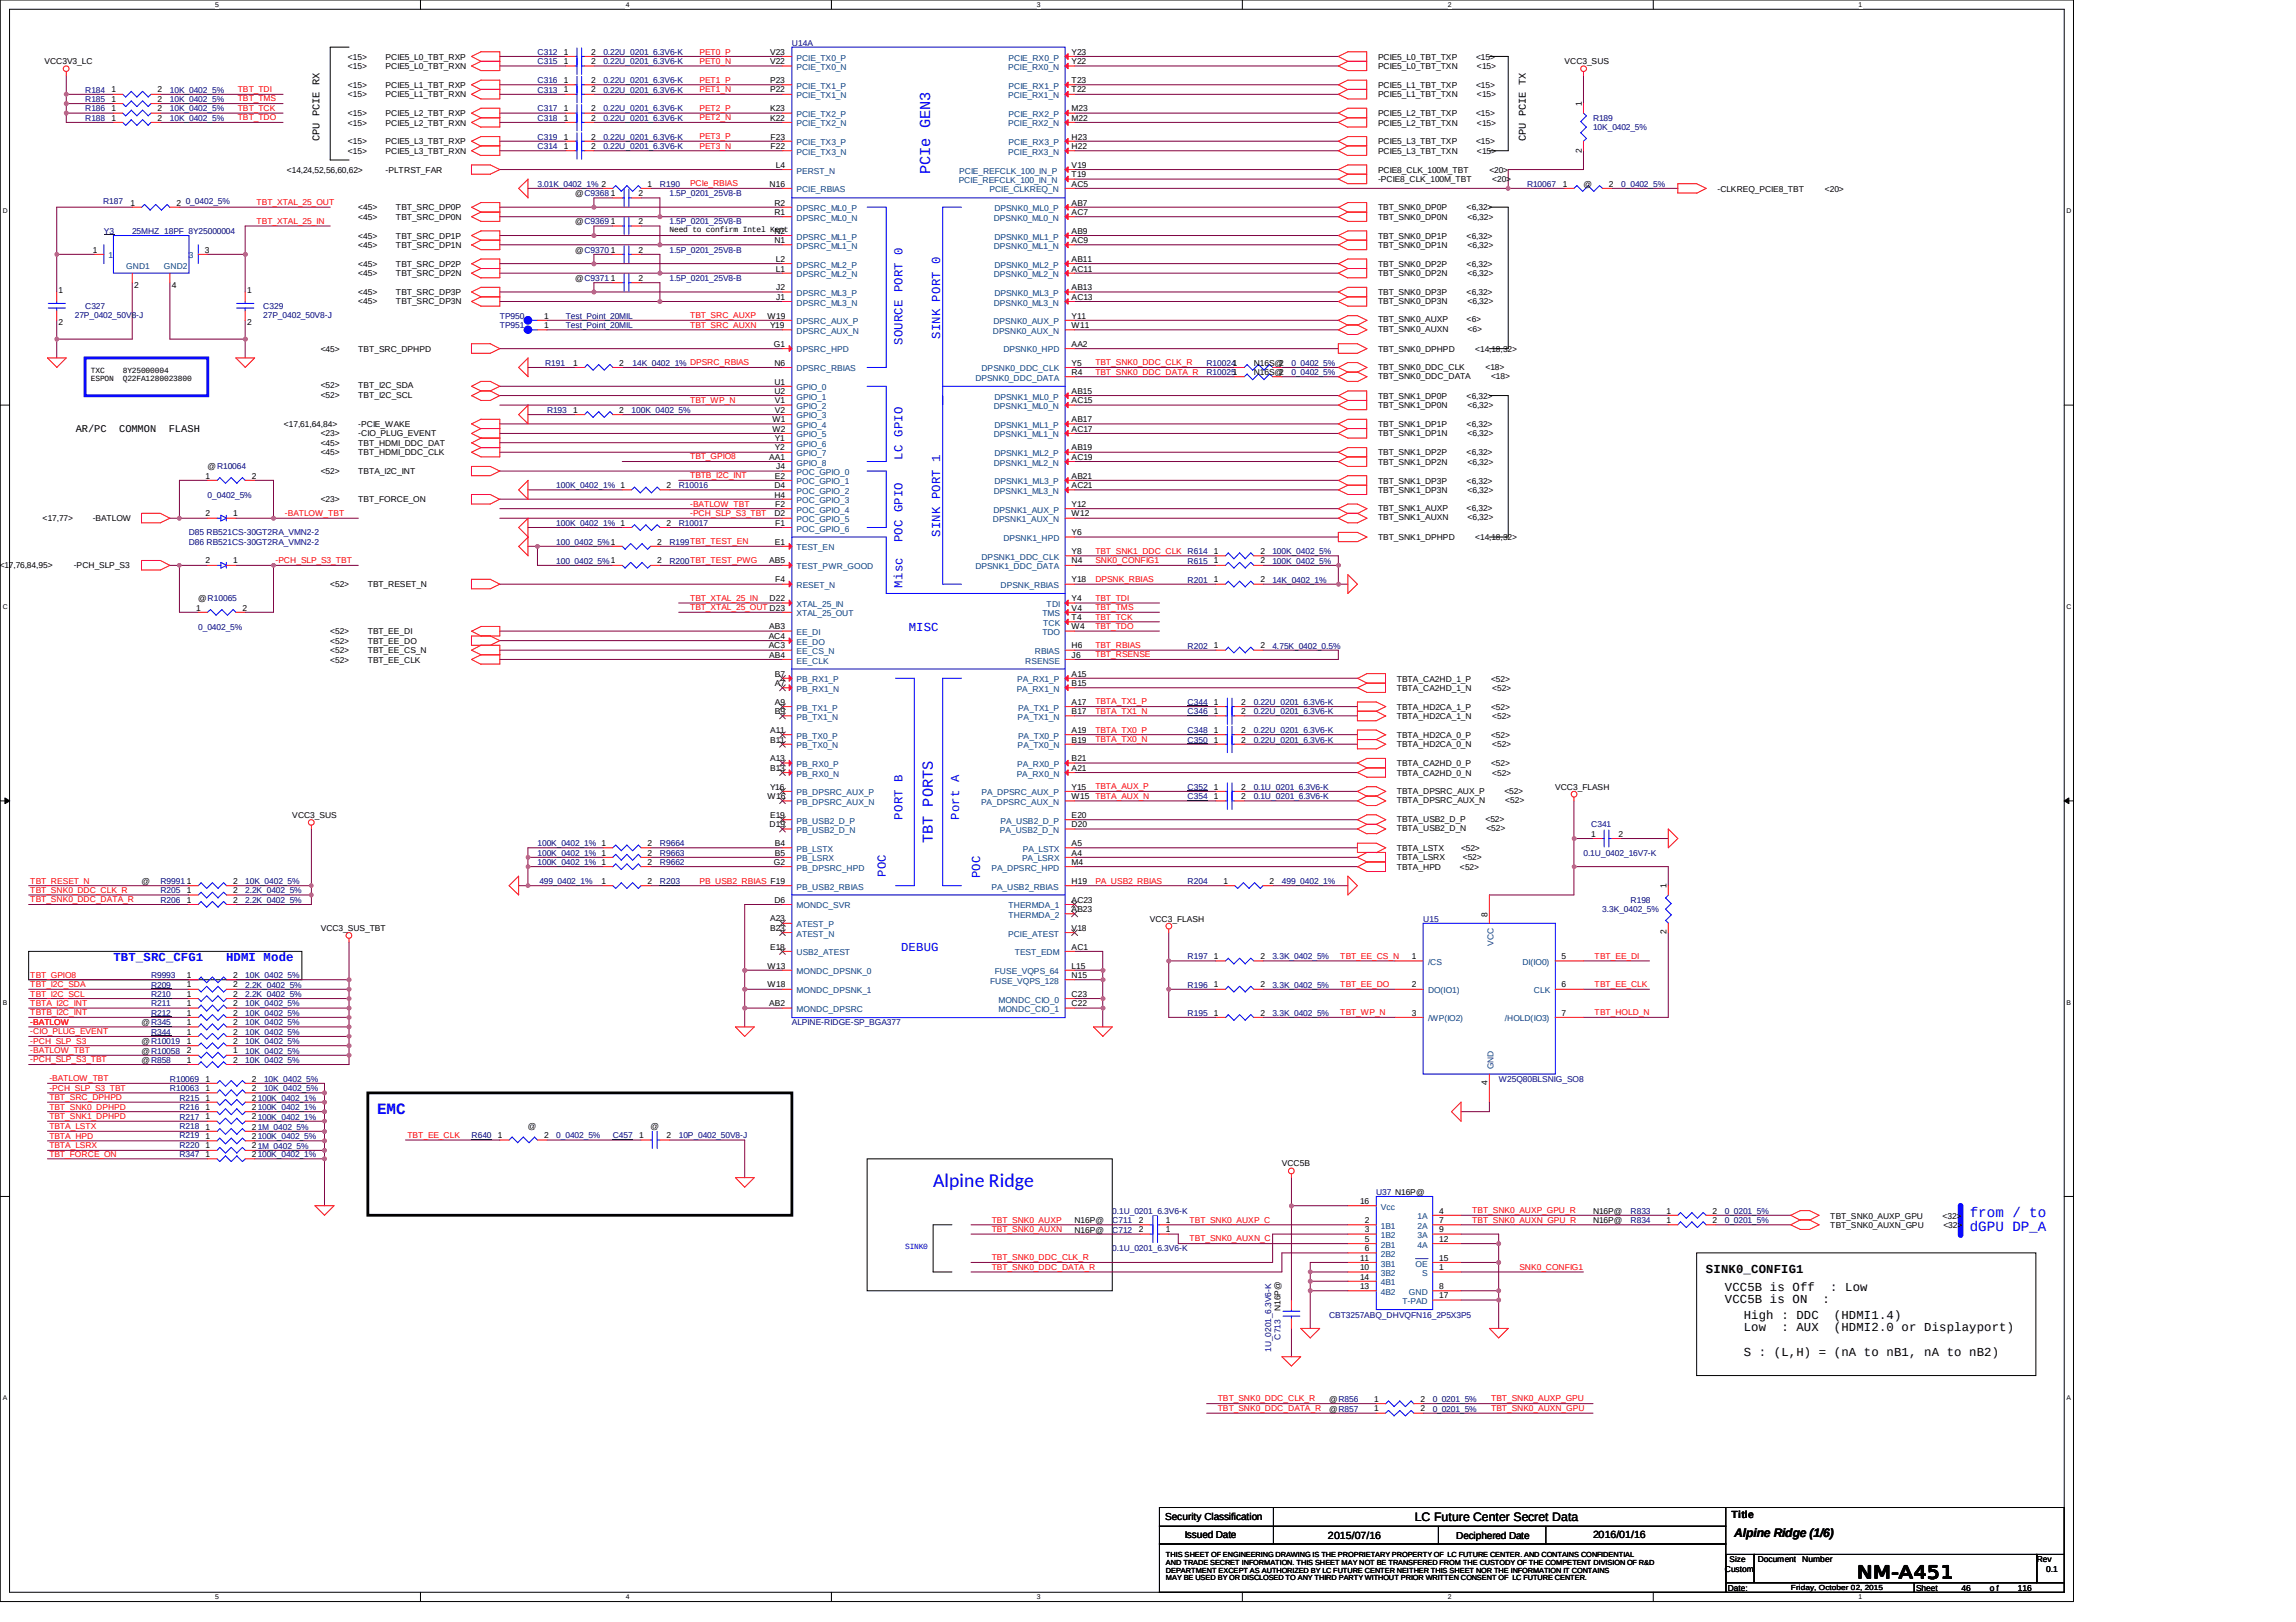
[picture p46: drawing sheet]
<svg xmlns="http://www.w3.org/2000/svg" width="297mm" height="210mm" viewBox="0 0 297 210" stroke-linecap="round" stroke-linejoin="round" font-family="sans-serif">
<defs><g id="words">
<text font-size="2.5" fill="#00f" x="120.7" y="153.6">Alpine Ridge</text>
<text font-size="2.3" x="240.3" y="204.2">NM-A451</text>
<g font-size="2" fill="#00f">
<text x="120.3" y="22.5" transform="rotate(-90 120.3 22.5)">PCIe GEN3</text>
<text x="120.7" y="109.1" transform="rotate(-90 120.7 109.1)">TBT PORTS</text>
<text x="48.8" y="144.2">EMC</text>
</g>
<g font-size="1.8" fill="#00f">
<text x="254.8" y="157.5">from / to</text>
<text x="254.8" y="159.3">dGPU DP_A</text>
</g>
<g font-size="1.6" fill="#00f">
<text x="116.8" y="44.6" transform="rotate(-90 116.8 44.6)">SOURCE PORT 0</text>
<text x="121.6" y="43.9" transform="rotate(-90 121.6 43.9)">SINK PORT 0</text>
<text x="116.8" y="59.5" transform="rotate(-90 116.8 59.5)">LC GPIO</text>
<text x="116.8" y="70.2" transform="rotate(-90 116.8 70.2)">POC GPIO</text>
<text x="121.6" y="69.5" transform="rotate(-90 121.6 69.5)">SINK PORT 1</text>
<text x="116.8" y="76.1" transform="rotate(-90 116.8 76.1)">Misc</text>
<text x="117.6" y="81.7">MISC</text>
<text x="116.8" y="106.1" transform="rotate(-90 116.8 106.1)">PORT B</text>
<text x="124.1" y="106.1" transform="rotate(-90 124.1 106.1)">Port A</text>
<text x="114.6" y="113.5" transform="rotate(-90 114.6 113.5)">POC</text>
<text x="126.8" y="113.6" transform="rotate(-90 126.8 113.6)">POC</text>
<text x="14.7" y="124.4">TBT_SRC_CFG1</text>
<text x="29.3" y="124.4">HDMI Mode</text>
<text x="116.6" y="123.1">DEBUG</text>
</g>
<g font-size="1.6">
<text x="220.7" y="164.7">SINK0_CONFIG1</text>
<text x="223.2" y="167">VCC5B is Off</text>
<text x="236.8" y="167">: Low</text>
<text x="223.2" y="168.6">VCC5B is ON</text>
<text x="225.6" y="170.7">High : DDC</text>
<text x="225.6" y="172.3">Low</text>
<text x="230.5" y="172.3">: AUX</text>
<text x="235.8" y="168.6">:</text>
<text x="237.3" y="170.7">(HDMI1.4)</text>
<text x="237.3" y="172.3">(HDMI2.0 or Displayport)</text>
<text x="225.6" y="175.4">S : (L,H) = (nA to nB1, nA to nB2)</text>
<text x="183" y="196.8">LC Future Center Secret Data</text>
<text x="224.4" y="199">Alpine Ridge (1/6)</text>
</g>
<g font-size="1.3">
<text x="41.3" y="18.3" transform="rotate(-90 41.3 18.3)">CPU PCIE RX</text>
<text x="197.4" y="18.3" transform="rotate(-90 197.4 18.3)">CPU PCIE TX</text>
<text x="9.8" y="55.9">AR/PC</text>
<text x="15.4" y="55.9">COMMON</text>
<text x="21.9" y="55.9">FLASH</text>
<text x="150.7" y="196.7">Security Classification</text>
<text x="224" y="196.5">Title</text>
<text x="153.3" y="199">Issued Date</text>
<text x="171.8" y="199.2">2015/07/16</text>
<text x="188.4" y="199.1">Deciphered Date</text>
<text x="206.1" y="199.1">2016/01/16</text>
</g>
<g font-size="1.1" fill="#000080">
<text x="102.4" y="5.9">U14A</text>
<text x="11" y="12">R184</text>
<text x="22" y="12">10K_0402_5%</text>
<text x="69.5" y="10.8">C316</text>
<text x="69.5" y="12">C313</text>
<text x="69.5" y="8.3">C315</text>
<text x="69.5" y="7.1">C312</text>
<text x="78.1" y="10.8">0.22U_0201_6.3V6-K</text>
<text x="78.1" y="12">0.22U_0201_6.3V6-K</text>
<text x="78.1" y="8.3">0.22U_0201_6.3V6-K</text>
<text x="78.1" y="7.1">0.22U_0201_6.3V6-K</text>
<text x="11" y="15.6">R188</text>
<text x="11" y="14.4">R186</text>
<text x="11" y="13.2">R185</text>
<text x="22" y="15.6">10K_0402_5%</text>
<text x="22" y="14.4">10K_0402_5%</text>
<text x="22" y="13.2">10K_0402_5%</text>
<text x="69.5" y="14.4">C317</text>
<text x="69.5" y="15.6">C318</text>
<text x="78.1" y="14.4">0.22U_0201_6.3V6-K</text>
<text x="78.1" y="15.6">0.22U_0201_6.3V6-K</text>
<text x="206.1" y="15.6">R189</text>
<text x="206.1" y="16.9">10K_0402_5%</text>
<text x="69.5" y="18.1">C319</text>
<text x="69.5" y="19.3">C314</text>
<text x="78.1" y="18.1">0.22U_0201_6.3V6-K</text>
<text x="78.1" y="19.3">0.22U_0201_6.3V6-K</text>
<text x="13.3" y="26.4">R187</text>
<text x="24.1" y="26.4">0_0402_5%</text>
<text x="69.5" y="24.2">3.01K_0402_1% 2</text>
<text x="85.4" y="24.2">R190</text>
<text x="86.6" y="29">1.5P_0201_25V8-B</text>
<text x="86.6" y="25.4">1.5P_0201_25V8-B</text>
<text x="197.6" y="24.2">R10067</text>
<text x="209.7" y="24.2">0_0402_5%</text>
<text x="13.4" y="30.3">Y3</text>
<text x="17.1" y="30.3">25MHZ_18PF_8Y25000004</text>
<text x="86.6" y="32.7">1.5P_0201_25V8-B</text>
<text x="9.7" y="41.1">27P_0402_50V8-J</text>
<text x="11" y="40">C327</text>
<text x="34" y="40">C329</text>
<text x="34" y="41.1">27P_0402_50V8-J</text>
<text x="64.7" y="41.2">TP950</text>
<text x="73.2" y="41.2">Test_Point_20MIL</text>
<text x="86.6" y="36.4">1.5P_0201_25V8-B</text>
<text x="64.7" y="42.5">TP951</text>
<text x="70.5" y="47.3">R191</text>
<text x="73.2" y="42.5">Test_Point_20MIL</text>
<text x="81.8" y="47.3">14K_0402_1% DPSRC_RBIAS</text>
<text x="156.1" y="47.3">R100241</text>
<text x="167.1" y="47.3">0_0402_5%</text>
<text x="70.8" y="53.4">R193</text>
<text x="81.7" y="53.4">100K_0402_5%</text>
<text x="156.1" y="48.6">R100251</text>
<text x="167.1" y="48.6">0_0402_5%</text>
<text x="26.8" y="64.4">0_0402_5%</text>
<text x="72" y="63.2">100K_0402_1% 1</text>
<text x="87.8" y="63.2">R10016</text>
<text x="24.4" y="69.3">D85 RB521CS-30GT2RA_VMN2-2</text>
<text x="24.4" y="70.5">D86 RB521CS-30GT2RA_VMN2-2</text>
<text x="72" y="68.1">100K_0402_1% 1</text>
<text x="72" y="70.5">100_0402_5%1</text>
<text x="86.6" y="70.5">R199TBT_TEST_EN</text>
<text x="87.8" y="68.1">R10017</text>
<text x="164.6" y="71.7">100K_0402_5%</text>
<text x="72" y="73">100_0402_5%1</text>
<text x="86.6" y="73">R200TBT_TEST_PWG</text>
<text x="153.6" y="73">R615</text>
<text x="153.6" y="75.4">R201</text>
<text x="164.6" y="73">100K_0402_5%</text>
<text x="164.6" y="75.4">14K_0402_1%</text>
<text x="25.6" y="81.5">0_0402_5%</text>
<text x="153.6" y="83.9">R202</text>
<text x="164.6" y="83.9">4.75K_0402_0.5%</text>
<text x="153.6" y="92.5">C346</text>
<text x="153.6" y="94.9">C348</text>
<text x="153.6" y="91.2">C344</text>
<text x="162.2" y="92.5">0.22U_0201_6.3V6-K</text>
<text x="162.2" y="94.9">0.22U_0201_6.3V6-K</text>
<text x="162.2" y="91.2">0.22U_0201_6.3V6-K</text>
<text x="153.6" y="96.1">C350</text>
<text x="162.2" y="96.1">0.22U_0201_6.3V6-K</text>
<text x="153.6" y="102.2">C352</text>
<text x="153.6" y="103.4">C354</text>
<text x="162.2" y="102.2">0.1U_0201_6.3V6-K</text>
<text x="162.2" y="103.4">0.1U_0201_6.3V6-K</text>
<text x="205.8" y="107.1">C341</text>
<text x="69.5" y="110.7">100K_0402_1% 1</text>
<text x="69.5" y="109.5">100K_0402_1% 1</text>
<text x="69.5" y="112">100K_0402_1% 1</text>
<text x="85.4" y="110.7">R9663</text>
<text x="85.4" y="109.5">R9664</text>
<text x="85.4" y="112">R9662</text>
<text x="204.9" y="110.7">0.1U_0402_16V7-K</text>
<text x="20.7" y="116.8">R206</text>
<text x="20.7" y="114.4">R9991</text>
<text x="20.7" y="115.6">R205</text>
<text x="31.7" y="116.8">2.2K_0402_5%</text>
<text x="31.7" y="114.4">10K_0402_5%</text>
<text x="31.7" y="115.6">2.2K_0402_5%</text>
<text x="69.8" y="114.4">499_0402_1%</text>
<text x="85.4" y="114.4">R203</text>
<text x="153.6" y="114.4">R204</text>
<text x="165.8" y="114.4">499_0402_1%</text>
<text x="184.1" y="119.3">U15</text>
<text x="207.3" y="118">3.3K_0402_5%</text>
<text x="211" y="116.8">R198</text>
<text x="153.6" y="124.1">R197</text>
<text x="164.6" y="124.1">3.3K_0402_5%</text>
<text x="19.5" y="127.8">R209</text>
<text x="19.5" y="130.2">R211</text>
<text x="19.5" y="126.6">R9993</text>
<text x="19.5" y="129">R210</text>
<text x="19.5" y="131.5">R212</text>
<text x="31.7" y="127.8">2.2K_0402_5%</text>
<text x="31.7" y="130.2">10K_0402_5%</text>
<text x="31.7" y="126.6">10K_0402_5%</text>
<text x="31.7" y="129">2.2K_0402_5%</text>
<text x="31.7" y="131.5">10K_0402_5%</text>
<text x="153.6" y="127.8">R196</text>
<text x="153.6" y="131.5">R195</text>
<text x="164.6" y="127.8">3.3K_0402_5%</text>
<text x="164.6" y="131.5">3.3K_0402_5%</text>
<text x="19.5" y="133.9">R344</text>
<text x="31.7" y="133.9">10K_0402_5%</text>
<text x="31.7" y="137.5">10K_0402_5%</text>
<text x="31.7" y="132.7">10K_0402_5%</text>
<text x="31.7" y="136.3">10K_0402_5%</text>
<text x="31.7" y="135.1">10K_0402_5%</text>
<text x="102.4" y="132.7">ALPINE-RIDGE-SP_BGA377</text>
<text x="22" y="140">R10069</text>
<text x="22" y="141.2">R10063</text>
<text x="23.2" y="142.5">R215</text>
<text x="23.2" y="143.7">R216</text>
<text x="34.2" y="140">10K_0402_5%</text>
<text x="34.2" y="141.2">10K_0402_5%</text>
<text x="193.9" y="140">W25Q80BLSNIG_SO8</text>
<text x="23.2" y="149.8">R347</text>
<text x="23.2" y="146.1">R218</text>
<text x="23.2" y="144.9">R217</text>
<text x="23.2" y="147.3">R219</text>
<text x="23.2" y="148.5">R220</text>
<text x="61" y="147.3">R640</text>
<text x="72" y="147.3">0_0402_5%</text>
<text x="79.3" y="147.3">C457</text>
<text x="87.8" y="147.3">10P_0402_50V8-J</text>
<text x="178" y="154.6">U37 N16P@</text>
<text x="143.9" y="158.3">C711</text>
<text x="143.9" y="157.1">0.1U_0201_6.3V6-K</text>
<text x="143.9" y="159.5">C712</text>
<text x="143.9" y="161.9">0.1U_0201_6.3V6-K</text>
<text x="211" y="157.1">R833</text>
<text x="211" y="158.3">R834</text>
<text x="223.2" y="157.1">0_0201_5%</text>
<text x="223.2" y="158.3">0_0201_5%</text>
<text x="165.7" y="173.4" transform="rotate(-90 165.7 173.4)">C713</text>
<text x="171.9" y="170.5">CBT3257ABQ_DHVQFN16_2P5X3P5</text>
<text x="164.5" y="174.9" transform="rotate(-90 164.5 174.9)">1U_0201_6.3V6-K</text>
<text x="185.3" y="181.4">0_0201_5%</text>
<text x="185.3" y="182.7">0_0201_5%</text>
</g>
<g font-size="1.1">
<text x="5.8" y="8.3">VCC3V3_LC</text>
<text x="14.4" y="12">1</text>
<text x="20.4" y="12">2</text>
<text x="45" y="7.7">&lt;15&gt;</text>
<text x="45" y="8.9">&lt;15&gt;</text>
<text x="45" y="11.4">&lt;15&gt;</text>
<text x="49.9" y="7.7">PCIE5_L0_TBT_RXP</text>
<text x="49.9" y="8.9">PCIE5_L0_TBT_RXN</text>
<text x="49.9" y="11.4">PCIE5_L1_TBT_RXP</text>
<text x="73" y="10.8">1</text>
<text x="73" y="12">1</text>
<text x="73" y="8.3">1</text>
<text x="73" y="7.1">1</text>
<text x="76.5" y="10.8">2</text>
<text x="76.5" y="12">2</text>
<text x="76.5" y="8.3">2</text>
<text x="76.5" y="7.1">2</text>
<text x="99.6" y="10.8">P23</text>
<text x="99.6" y="12">P22</text>
<text x="99.6" y="7.1">V23</text>
<text x="99.6" y="8.3">V22</text>
<text x="138.6" y="10.8">T23</text>
<text x="138.6" y="12">T22</text>
<text x="138.6" y="7.1">Y23</text>
<text x="138.6" y="8.3">Y22</text>
<text x="178.3" y="7.7">PCIE5_L0_TBT_TXP</text>
<text x="178.3" y="8.9">PCIE5_L0_TBT_TXN</text>
<text x="178.3" y="11.4">PCIE5_L1_TBT_TXP</text>
<text x="191" y="7.7">&lt;15&gt;</text>
<text x="191" y="11.4">&lt;15&gt;</text>
<text x="191.1" y="8.9">&lt;15&gt;</text>
<text x="202.4" y="8.3">VCC3_SUS</text>
<text x="14.4" y="15.6">1</text>
<text x="14.4" y="14.4">1</text>
<text x="14.4" y="13.2">1</text>
<text x="20.4" y="15.6">2</text>
<text x="20.4" y="14.4">2</text>
<text x="20.4" y="13.2">2</text>
<text x="45" y="12.6">&lt;15&gt;</text>
<text x="45" y="15">&lt;15&gt;</text>
<text x="45" y="16.3">&lt;15&gt;</text>
<text x="49.9" y="12.6">PCIE5_L1_TBT_RXN</text>
<text x="49.9" y="15">PCIE5_L2_TBT_RXP</text>
<text x="49.9" y="16.3">PCIE5_L2_TBT_RXN</text>
<text x="73" y="14.4">1</text>
<text x="73" y="15.6">1</text>
<text x="76.5" y="14.4">2</text>
<text x="76.5" y="15.6">2</text>
<text x="99.6" y="14.4">K23</text>
<text x="99.6" y="15.6">K22</text>
<text x="138.6" y="14.4">M23</text>
<text x="138.6" y="15.6">M22</text>
<text x="178.3" y="12.6">PCIE5_L1_TBT_TXN</text>
<text x="178.3" y="15">PCIE5_L2_TBT_TXP</text>
<text x="178.3" y="16.3">PCIE5_L2_TBT_TXN</text>
<text x="191" y="15">&lt;15&gt;</text>
<text x="191.1" y="12.6">&lt;15&gt;</text>
<text x="191.1" y="16.3">&lt;15&gt;</text>
<text x="204.6" y="13.8" transform="rotate(-90 204.6 13.8)">1</text>
<text x="37.1" y="22.4">&lt;14,24,52,56,60,62&gt;</text>
<text x="45" y="18.7">&lt;15&gt;</text>
<text x="45" y="19.9">&lt;15&gt;</text>
<text x="49.9" y="18.7">PCIE5_L3_TBT_RXP</text>
<text x="49.9" y="19.9">PCIE5_L3_TBT_RXN</text>
<text x="49.9" y="22.4">-PLTRST_FAR</text>
<text x="73" y="18.1">1</text>
<text x="73" y="19.3">1</text>
<text x="76.5" y="18.1">2</text>
<text x="76.5" y="19.3">2</text>
<text x="99.7" y="18.1">F23</text>
<text x="99.7" y="19.3">F22</text>
<text x="100.4" y="21.7">L4</text>
<text x="138.6" y="21.7">V19</text>
<text x="138.6" y="22.9">T19</text>
<text x="138.6" y="18.1">H23</text>
<text x="138.6" y="19.3">H22</text>
<text x="178.3" y="18.7">PCIE5_L3_TBT_TXP</text>
<text x="178.3" y="19.9">PCIE5_L3_TBT_TXN</text>
<text x="178.3" y="22.4">PCIE8_CLK_100M_TBT</text>
<text x="178.3" y="23.6">-PCIE8_CLK_100M_TBT</text>
<text x="191" y="18.7">&lt;15&gt;</text>
<text x="191.1" y="19.9">&lt;15&gt;</text>
<text x="192.7" y="22.4">&lt;20&gt;</text>
<text x="193" y="23.6">&lt;20&gt;</text>
<text x="204.6" y="19.8" transform="rotate(-90 204.6 19.8)">2</text>
<text x="16.9" y="26.6">1</text>
<text x="22.8" y="26.6">2</text>
<text x="46.4" y="27.2">&lt;45&gt;</text>
<text x="46.4" y="28.4">&lt;45&gt;</text>
<text x="51.2" y="27.2">TBT_SRC_DP0P</text>
<text x="51.2" y="28.4">TBT_SRC_DP0N</text>
<text x="74.4" y="29">@C9369</text>
<text x="74.4" y="25.4">@C9368</text>
<text x="79" y="29">1</text>
<text x="79" y="25.4">1</text>
<text x="82.6" y="29">2</text>
<text x="82.6" y="25.4">2</text>
<text x="83.8" y="24.2">1</text>
<text x="99.6" y="24.2">N16</text>
<text x="100.2" y="26.6">R2</text>
<text x="100.2" y="27.8">R1</text>
<text x="138.6" y="24.2">AC5</text>
<text x="138.6" y="26.6">AB7</text>
<text x="138.6" y="27.8">AC7</text>
<text x="178.3" y="27.2">TBT_SNK0_DP0P</text>
<text x="178.3" y="28.4">TBT_SNK0_DP0N</text>
<text x="189.7" y="27.2">&lt;6,32&gt;</text>
<text x="189.9" y="28.4">&lt;6,32&gt;</text>
<text x="202.2" y="24.2">1</text>
<text x="204.9" y="24.2">@</text>
<text x="208.1" y="24.2">2</text>
<text x="222.2" y="24.8">-CLKREQ_PCIE8_TBT</text>
<text x="236.1" y="24.8">&lt;20&gt;</text>
<text x="12" y="32.7">1</text>
<text x="26.5" y="32.7">3</text>
<text x="46.4" y="30.9">&lt;45&gt;</text>
<text x="46.4" y="32.1">&lt;45&gt;</text>
<text x="46.4" y="34.5">&lt;45&gt;</text>
<text x="46.4" y="35.8">&lt;45&gt;</text>
<text x="51.2" y="30.9">TBT_SRC_DP1P</text>
<text x="51.2" y="32.1">TBT_SRC_DP1N</text>
<text x="51.2" y="34.5">TBT_SRC_DP2P</text>
<text x="51.2" y="35.8">TBT_SRC_DP2N</text>
<text x="74.4" y="32.7">@C9370</text>
<text x="79" y="32.7">1</text>
<text x="82.6" y="32.7">2</text>
<text x="100.2" y="30.2">N2</text>
<text x="100.2" y="31.5">N1</text>
<text x="100.4" y="33.9">L2</text>
<text x="100.4" y="35.1">L1</text>
<text x="138.6" y="30.2">AB9</text>
<text x="138.6" y="31.5">AC9</text>
<text x="138.6" y="33.9">AB11</text>
<text x="138.6" y="35.1">AC11</text>
<text x="178.3" y="30.9">TBT_SNK0_DP1P</text>
<text x="178.3" y="32.1">TBT_SNK0_DP1N</text>
<text x="178.3" y="34.5">TBT_SNK0_DP2P</text>
<text x="178.3" y="35.8">TBT_SNK0_DP2N</text>
<text x="189.7" y="30.9">&lt;6,32&gt;</text>
<text x="189.7" y="34.5">&lt;6,32&gt;</text>
<text x="189.9" y="32.1">&lt;6,32&gt;</text>
<text x="189.9" y="35.8">&lt;6,32&gt;</text>
<text x="7.6" y="38">1</text>
<text x="17.4" y="37.2">2</text>
<text x="22.2" y="37.2">4</text>
<text x="32" y="38">1</text>
<text x="46.4" y="38.2">&lt;45&gt;</text>
<text x="46.4" y="39.4">&lt;45&gt;</text>
<text x="51.2" y="38.2">TBT_SRC_DP3P</text>
<text x="51.2" y="39.4">TBT_SRC_DP3N</text>
<text x="70.4" y="41.2">1</text>
<text x="74.4" y="36.4">@C9371</text>
<text x="79" y="36.3">1</text>
<text x="82.6" y="36.3">2</text>
<text x="99.3" y="41.2">W19</text>
<text x="100.4" y="37.6">J2</text>
<text x="100.4" y="38.8">J1</text>
<text x="138.6" y="37.6">AB13</text>
<text x="138.6" y="38.8">AC13</text>
<text x="138.6" y="41.2">Y11</text>
<text x="178.3" y="38.2">TBT_SNK0_DP3P</text>
<text x="178.3" y="39.4">TBT_SNK0_DP3N</text>
<text x="178.3" y="41.7">TBT_SNK0_AUXP</text>
<text x="189.7" y="38.2">&lt;6,32&gt;</text>
<text x="189.7" y="41.7">&lt;6&gt;</text>
<text x="189.9" y="39.4">&lt;6,32&gt;</text>
<text x="7.6" y="42.1">2</text>
<text x="32" y="42.1">2</text>
<text x="41.5" y="45.5">&lt;45&gt;</text>
<text x="46.4" y="45.5">TBT_SRC_DPHPD</text>
<text x="70.4" y="42.4">1</text>
<text x="74.2" y="47.3">1</text>
<text x="80.1" y="47.3">2</text>
<text x="99.6" y="42.4">Y19</text>
<text x="100.1" y="44.9">G1</text>
<text x="100.2" y="47.3">N6</text>
<text x="138.6" y="42.4">W11</text>
<text x="138.6" y="44.9">AA2</text>
<text x="138.6" y="47.3">Y5</text>
<text x="162.2" y="47.3">N16S@</text>
<text x="165.5" y="47.3">2</text>
<text x="178.3" y="45.5">TBT_SNK0_DPHPD</text>
<text x="178.3" y="47.8">TBT_SNK0_DDC_CLK</text>
<text x="178.3" y="42.9">TBT_SNK0_AUXN</text>
<text x="189.9" y="42.9">&lt;6&gt;</text>
<text x="190.9" y="45.5">&lt;14,18,32&gt;</text>
<text x="192.2" y="47.8">&lt;18&gt;</text>
<text x="41.5" y="50.3">&lt;52&gt;</text>
<text x="41.5" y="51.5">&lt;52&gt;</text>
<text x="46.4" y="50.3">TBT_I2C_SDA</text>
<text x="46.4" y="51.5">TBT_I2C_SCL</text>
<text x="74.2" y="53.4">1</text>
<text x="80.1" y="53.4">2</text>
<text x="100.2" y="49.8">U1</text>
<text x="100.2" y="51">U2</text>
<text x="100.2" y="52.2">V1</text>
<text x="100.2" y="53.4">V2</text>
<text x="138.6" y="51">AB15</text>
<text x="138.6" y="52.2">AC15</text>
<text x="138.6" y="48.5">R4</text>
<text x="162.2" y="48.6">N16S@</text>
<text x="165.5" y="48.5">2</text>
<text x="178.3" y="51.6">TBT_SNK1_DP0P</text>
<text x="178.3" y="52.8">TBT_SNK1_DP0N</text>
<text x="178.3" y="49">TBT_SNK0_DDC_DATA</text>
<text x="189.7" y="51.6">&lt;6,32&gt;</text>
<text x="189.9" y="52.8">&lt;6,32&gt;</text>
<text x="192.9" y="49">&lt;18&gt;</text>
<text x="36.7" y="55.3">&lt;17,61,64,84&gt;</text>
<text x="41.5" y="56.5">&lt;23&gt;</text>
<text x="41.5" y="57.7">&lt;45&gt;</text>
<text x="41.5" y="58.9">&lt;45&gt;</text>
<text x="46.4" y="55.3">-PCIE_WAKE</text>
<text x="46.4" y="56.5">-CIO_PLUG_EVENT</text>
<text x="46.4" y="57.7">TBT_HDMI_DDC_DAT</text>
<text x="46.4" y="58.9">TBT_HDMI_DDC_CLK</text>
<text x="99.5" y="59.5">AA1</text>
<text x="99.9" y="54.6">W1</text>
<text x="99.9" y="55.8">W2</text>
<text x="100.2" y="57.1">Y1</text>
<text x="100.2" y="58.3">Y2</text>
<text x="138.6" y="54.6">AB17</text>
<text x="138.6" y="55.8">AC17</text>
<text x="138.6" y="58.3">AB19</text>
<text x="138.6" y="59.5">AC19</text>
<text x="178.3" y="55.3">TBT_SNK1_DP1P</text>
<text x="178.3" y="56.5">TBT_SNK1_DP1N</text>
<text x="178.3" y="58.9">TBT_SNK1_DP2P</text>
<text x="189.7" y="55.3">&lt;6,32&gt;</text>
<text x="189.7" y="58.9">&lt;6,32&gt;</text>
<text x="189.9" y="56.5">&lt;6,32&gt;</text>
<text x="26.6" y="61.9">1</text>
<text x="26.8" y="60.7">@R10064</text>
<text x="32.6" y="61.9">2</text>
<text x="41.5" y="61.3">&lt;52&gt;</text>
<text x="41.5" y="65">&lt;23&gt;</text>
<text x="46.4" y="61.3">TBTA_I2C_INT</text>
<text x="46.4" y="65">TBT_FORCE_ON</text>
<text x="86.2" y="63.2">2</text>
<text x="100.2" y="63.2">D4</text>
<text x="100.2" y="64.4">H4</text>
<text x="100.2" y="61.9">E2</text>
<text x="100.3" y="65.6">F2</text>
<text x="100.4" y="60.7">J4</text>
<text x="138.6" y="61.9">AB21</text>
<text x="138.6" y="63.2">AC21</text>
<text x="138.6" y="65.6">Y12</text>
<text x="178.3" y="60.1">TBT_SNK1_DP2N</text>
<text x="178.3" y="62.6">TBT_SNK1_DP3P</text>
<text x="178.3" y="63.8">TBT_SNK1_DP3N</text>
<text x="189.7" y="62.6">&lt;6,32&gt;</text>
<text x="189.9" y="60.1">&lt;6,32&gt;</text>
<text x="189.9" y="63.8">&lt;6,32&gt;</text>
<text x="5.5" y="67.5">&lt;17,77&gt;</text>
<text x="12" y="67.5">-BATLOW</text>
<text x="26.6" y="66.8">2</text>
<text x="30.2" y="66.8">1</text>
<text x="85" y="70.5">2</text>
<text x="86.2" y="68.1">2</text>
<text x="100.2" y="66.8">D2</text>
<text x="100.2" y="70.5">E1</text>
<text x="100.3" y="68.1">F1</text>
<text x="138.6" y="66.8">W12</text>
<text x="138.6" y="69.3">Y6</text>
<text x="138.6" y="71.7">Y8</text>
<text x="157.1" y="71.7">1</text>
<text x="163.1" y="71.7">2</text>
<text x="178.3" y="66.1">TBT_SNK1_AUXP</text>
<text x="178.3" y="67.3">TBT_SNK1_AUXN</text>
<text x="178.3" y="69.9">TBT_SNK1_DPHPD</text>
<text x="189.7" y="66.1">&lt;6,32&gt;</text>
<text x="189.9" y="67.3">&lt;6,32&gt;</text>
<text x="190.9" y="69.9">&lt;14,18,32&gt;</text>
<text x="-.1" y="73.6">&lt;17,76,84,95&gt;</text>
<text x="9.6" y="73.6">-PCH_SLP_S3</text>
<text x="25.6" y="77.8">@R10065</text>
<text x="26.6" y="72.9">2</text>
<text x="30.2" y="72.9">1</text>
<text x="42.7" y="76">&lt;52&gt;</text>
<text x="47.6" y="76">TBT_RESET_N</text>
<text x="85" y="72.9">2</text>
<text x="99.5" y="72.9">AB5</text>
<text x="99.6" y="77.8">D22</text>
<text x="100.3" y="75.4">F4</text>
<text x="138.6" y="72.9">N4</text>
<text x="138.6" y="77.8">Y4</text>
<text x="138.6" y="75.4">Y18</text>
<text x="157.1" y="72.9">1</text>
<text x="157.1" y="75.4">1</text>
<text x="163.1" y="72.9">2</text>
<text x="163.1" y="75.4">2</text>
<text x="25.4" y="79">1</text>
<text x="31.4" y="79">2</text>
<text x="42.7" y="83.3">&lt;52&gt;</text>
<text x="42.7" y="82.1">&lt;52&gt;</text>
<text x="47.6" y="83.3">TBT_EE_DO</text>
<text x="47.6" y="82.1">TBT_EE_DI</text>
<text x="99.4" y="82.7">AC4</text>
<text x="99.4" y="83.9">AC3</text>
<text x="99.5" y="81.5">AB3</text>
<text x="138.6" y="79">V4</text>
<text x="138.6" y="80.3">T4</text>
<text x="138.6" y="81.5">W4</text>
<text x="138.6" y="83.9">H6</text>
<text x="157.1" y="83.9">1</text>
<text x="163.1" y="83.9">2</text>
<text x="42.7" y="84.5">&lt;52&gt;</text>
<text x="42.7" y="85.8">&lt;52&gt;</text>
<text x="47.6" y="84.5">TBT_EE_CS_N</text>
<text x="47.6" y="85.8">TBT_EE_CLK</text>
<text x="99.5" y="85.1">AB4</text>
<text x="100.2" y="87.6">B7</text>
<text x="100.2" y="88.8">A7</text>
<text x="138.6" y="88.8">B15</text>
<text x="138.6" y="87.6">A15</text>
<text x="138.6" y="85.1">J6</text>
<text x="180.7" y="89.4">TBTA_CA2HD_1_N</text>
<text x="180.7" y="88.2">TBTA_CA2HD_1_P</text>
<text x="192.9" y="88.2">&lt;52&gt;</text>
<text x="193" y="89.4">&lt;52&gt;</text>
<text x="99.6" y="94.9">A11</text>
<text x="100.2" y="91.2">A9</text>
<text x="100.2" y="92.4">B9</text>
<text x="138.6" y="94.9">A19</text>
<text x="138.6" y="91.2">A17</text>
<text x="138.6" y="92.4">B17</text>
<text x="157.1" y="92.4">1</text>
<text x="157.1" y="94.9">1</text>
<text x="157.1" y="91.2">1</text>
<text x="160.6" y="92.4">2</text>
<text x="160.6" y="94.9">2</text>
<text x="160.6" y="91.2">2</text>
<text x="180.7" y="91.8">TBTA_HD2CA_1_P</text>
<text x="180.7" y="93.1">TBTA_HD2CA_1_N</text>
<text x="180.7" y="95.5">TBTA_HD2CA_0_P</text>
<text x="192.9" y="91.8">&lt;52&gt;</text>
<text x="192.9" y="95.5">&lt;52&gt;</text>
<text x="193" y="93.1">&lt;52&gt;</text>
<text x="99.6" y="96.1">B11</text>
<text x="99.6" y="98.5">A13</text>
<text x="99.6" y="99.8">B13</text>
<text x="138.6" y="96.1">B19</text>
<text x="138.6" y="98.5">B21</text>
<text x="138.6" y="99.8">A21</text>
<text x="157.1" y="96.1">1</text>
<text x="160.6" y="96.1">2</text>
<text x="180.7" y="100.4">TBTA_CA2HD_0_N</text>
<text x="180.7" y="99.2">TBTA_CA2HD_0_P</text>
<text x="180.7" y="96.7">TBTA_HD2CA_0_N</text>
<text x="192.9" y="99.2">&lt;52&gt;</text>
<text x="193" y="100.4">&lt;52&gt;</text>
<text x="193" y="96.7">&lt;52&gt;</text>
<text x="37.8" y="105.9">VCC3_SUS</text>
<text x="99.3" y="103.4">W16</text>
<text x="99.6" y="107.1">D19</text>
<text x="99.6" y="105.8">E19</text>
<text x="99.6" y="102.2">Y16</text>
<text x="138.6" y="105.8">E20</text>
<text x="138.6" y="107.1">D20</text>
<text x="138.6" y="102.2">Y15</text>
<text x="138.6" y="103.4">W15</text>
<text x="157.1" y="102.2">1</text>
<text x="157.1" y="103.4">1</text>
<text x="160.6" y="102.2">2</text>
<text x="160.6" y="103.4">2</text>
<text x="180.7" y="102.7">TBTA_DPSRC_AUX_P</text>
<text x="180.7" y="106.4">TBTA_USB2_D_P</text>
<text x="180.7" y="107.6">TBTA_USB2_D_N</text>
<text x="180.7" y="103.9">TBTA_DPSRC_AUX_N</text>
<text x="192.2" y="106.4">&lt;52&gt;</text>
<text x="192.3" y="107.6">&lt;52&gt;</text>
<text x="194.6" y="102.7">&lt;52&gt;</text>
<text x="194.7" y="103.9">&lt;52&gt;</text>
<text x="201.2" y="102.2">VCC3_FLASH</text>
<text x="83.8" y="110.7">2</text>
<text x="83.8" y="109.5">2</text>
<text x="83.8" y="111.9">2</text>
<text x="100.1" y="111.9">G2</text>
<text x="100.2" y="110.7">B5</text>
<text x="100.2" y="109.5">B4</text>
<text x="138.6" y="109.5">A5</text>
<text x="138.6" y="111.9">M4</text>
<text x="138.6" y="110.7">A4</text>
<text x="180.7" y="110.1">TBTA_LSTX</text>
<text x="180.7" y="111.3">TBTA_LSRX</text>
<text x="180.7" y="112.6">TBTA_HPD</text>
<text x="188.9" y="112.6">&lt;52&gt;</text>
<text x="189" y="110.1">&lt;52&gt;</text>
<text x="189.3" y="111.3">&lt;52&gt;</text>
<text x="205.8" y="108.3">1</text>
<text x="209.4" y="108.3">2</text>
<text x="18.3" y="114.4">@</text>
<text x="24.2" y="116.8">1</text>
<text x="24.2" y="114.4">1</text>
<text x="24.2" y="115.6">1</text>
<text x="30.2" y="116.8">2</text>
<text x="30.2" y="114.4">2</text>
<text x="30.2" y="115.6">2</text>
<text x="77.8" y="114.4">1</text>
<text x="83.8" y="114.4">2</text>
<text x="99.6" y="119.2">A23</text>
<text x="100.2" y="116.8">D6</text>
<text x="138.6" y="114.4">H19</text>
<text x="138.6" y="116.8">AC23</text>
<text x="138.6" y="118">AB23</text>
<text x="148.8" y="119.3">VCC3_FLASH</text>
<text x="158.3" y="114.4">1</text>
<text x="164.3" y="114.4">2</text>
<text x="192.4" y="118.6" transform="rotate(-90 192.4 118.6)">8</text>
<text x="215.6" y="115" transform="rotate(-90 215.6 115)">1</text>
<text x="41.5" y="120.5">VCC3_SUS_TBT</text>
<text x="99.3" y="125.3">W13</text>
<text x="99.6" y="120.5">B23</text>
<text x="99.6" y="122.9">E18</text>
<text x="138.6" y="120.5">V18</text>
<text x="138.6" y="122.9">AC1</text>
<text x="138.6" y="125.3">L15</text>
<text x="157.1" y="124.1">1</text>
<text x="163.1" y="124.1">2</text>
<text x="182.7" y="124.1">1</text>
<text x="202" y="124.1">5</text>
<text x="215.6" y="120.9" transform="rotate(-90 215.6 120.9)">2</text>
<text x="24.2" y="127.8">1</text>
<text x="24.2" y="130.2">1</text>
<text x="24.2" y="126.6">1</text>
<text x="24.2" y="129">1</text>
<text x="24.2" y="131.4">1</text>
<text x="30.2" y="127.8">2</text>
<text x="30.2" y="130.2">2</text>
<text x="30.2" y="126.6">2</text>
<text x="30.2" y="129">2</text>
<text x="30.2" y="131.4">2</text>
<text x="99.3" y="127.8">W18</text>
<text x="99.5" y="130.2">AB2</text>
<text x="138.6" y="126.6">N15</text>
<text x="138.6" y="129">C23</text>
<text x="138.6" y="130.2">C22</text>
<text x="157.1" y="127.8">1</text>
<text x="157.1" y="131.4">1</text>
<text x="163.1" y="127.8">2</text>
<text x="163.1" y="131.4">2</text>
<text x="182.7" y="127.8">2</text>
<text x="182.7" y="131.4">3</text>
<text x="202" y="127.8">6</text>
<text x="202" y="131.4">7</text>
<text x="18.3" y="137.5">@R858</text>
<text x="18.3" y="132.7">@R345</text>
<text x="18.3" y="136.3">@R10058</text>
<text x="18.3" y="135.1">@R10019</text>
<text x="24.2" y="133.9">1</text>
<text x="24.2" y="137.5">1</text>
<text x="24.2" y="132.7">1</text>
<text x="24.2" y="136.3">2</text>
<text x="24.2" y="135.1">1</text>
<text x="30.2" y="133.9">2</text>
<text x="30.2" y="137.5">2</text>
<text x="30.2" y="132.7">2</text>
<text x="30.2" y="136.3">1</text>
<text x="30.2" y="135.1">2</text>
<text x="26.6" y="142.4">1</text>
<text x="26.6" y="140">1</text>
<text x="26.6" y="143.7">1</text>
<text x="26.6" y="141.2">1</text>
<text x="32.6" y="142.4">2100K_0402_1%</text>
<text x="32.6" y="140">2</text>
<text x="32.6" y="143.7">2100K_0402_1%</text>
<text x="32.6" y="141.2">2</text>
<text x="192.4" y="140.4" transform="rotate(-90 192.4 140.4)">4</text>
<text x="26.6" y="149.7">1</text>
<text x="26.6" y="146.2">1</text>
<text x="26.6" y="144.9">1</text>
<text x="26.6" y="147.4">1</text>
<text x="26.6" y="148.6">1</text>
<text x="32.6" y="149.7">2100K_0402_1%</text>
<text x="32.6" y="146.2">21M_0402_5%</text>
<text x="32.6" y="144.9">2100K_0402_1%</text>
<text x="32.6" y="147.4">2100K_0402_5%</text>
<text x="32.6" y="148.6">21M_0402_5%</text>
<text x="64.4" y="147.3">1</text>
<text x="68.3" y="146.1">@</text>
<text x="70.4" y="147.3">2</text>
<text x="82.7" y="147.3">1</text>
<text x="84.2" y="146.1">@</text>
<text x="86.2" y="147.3">2</text>
<text x="165.8" y="151">VCC5B</text>
<text x="176" y="155.8">16</text>
<text x="139" y="158.3">N16P@</text>
<text x="139" y="159.5">N16P@</text>
<text x="147.3" y="158.3">2</text>
<text x="147.3" y="159.5">2</text>
<text x="150.8" y="158.3">1</text>
<text x="150.8" y="159.5">1</text>
<text x="176.6" y="158.3">2</text>
<text x="176.6" y="159.5">3</text>
<text x="176.6" y="160.7">5</text>
<text x="176.6" y="161.9">6</text>
<text x="186.2" y="157.1">4</text>
<text x="186.2" y="158.3">7</text>
<text x="186.2" y="159.5">9</text>
<text x="186.2" y="160.7">12</text>
<text x="206.1" y="157.1">N16P@</text>
<text x="206.1" y="158.3">N16P@</text>
<text x="215.6" y="157.1">1</text>
<text x="215.6" y="158.3">1</text>
<text x="221.5" y="157.1">2</text>
<text x="221.5" y="158.3">2</text>
<text x="236.8" y="157.7">TBT_SNK0_AUXP_GPU</text>
<text x="236.8" y="158.9">TBT_SNK0_AUXN_GPU</text>
<text x="251.3" y="157.7">&lt;32&gt;</text>
<text x="251.4" y="158.9">&lt;32&gt;</text>
<text x="176" y="164.4">10</text>
<text x="176" y="163.2">11</text>
<text x="176" y="166.8">13</text>
<text x="176" y="165.6">14</text>
<text x="186.2" y="164.4">1</text>
<text x="186.2" y="166.8">8</text>
<text x="186.2" y="163.2">15</text>
<text x="165.7" y="169.7" transform="rotate(-90 165.7 169.7)">N16P@</text>
<text x="186.2" y="168">17</text>
<text x="171.9" y="181.4">@R856</text>
<text x="171.9" y="182.7">@R857</text>
<text x="177.8" y="181.4">1</text>
<text x="177.8" y="182.6">1</text>
<text x="183.8" y="181.4">2</text>
<text x="183.8" y="182.6">2</text>
<text x="223.2" y="203.4">Custom</text>
<text x="223.8" y="202.1">Size</text>
<text x="227.4" y="202.2">Document</text>
<text x="233.2" y="202.2">Number</text>
<text x="263.5" y="202.2">Rev</text>
<text x="264.7" y="203.4">0.1</text>
<text x="223.5" y="205.8">Date:</text>
<text x="247.9" y="205.8">Sheet</text>
<text x="253.8" y="205.8">46</text>
<text x="257.4" y="205.8">o f</text>
<text x="261.1" y="205.8">116</text>
</g>
<g font-size="1.1" fill="#f00">
<text x="30.8" y="11.9">TBT_TDI</text>
<text x="90.5" y="7.1">PET0_P</text>
<text x="90.5" y="8.3">PET0_N</text>
<text x="90.5" y="10.7">PET1_P</text>
<text x="90.5" y="11.9">PET1_N</text>
<text x="30.8" y="15.6">TBT_TDO</text>
<text x="30.8" y="13.1">TBT_TMS</text>
<text x="30.8" y="14.4">TBT_TCK</text>
<text x="90.5" y="14.4">PET2_P</text>
<text x="90.5" y="15.6">PET2_N</text>
<text x="90.5" y="18">PET3_P</text>
<text x="90.5" y="19.2">PET3_N</text>
<text x="33.2" y="26.5">TBT_XTAL_25_OUT</text>
<text x="33.2" y="29">TBT_XTAL_25_IN</text>
<text x="89.3" y="24.1">PCIe_RBIAS</text>
<text x="89.3" y="41.2">TBT_SRC_AUXP</text>
<text x="89.3" y="42.4">TBT_SRC_AUXN</text>
<text x="141.7" y="47.3">TBT_SNK0_DDC_CLK_R</text>
<text x="89.3" y="52.1">TBT_WP_N</text>
<text x="141.7" y="48.5">TBT_SNK0_DDC_DATA_R</text>
<text x="89.3" y="59.4">TBT_GPIO8</text>
<text x="89.3" y="65.5">-BATLOW_TBT</text>
<text x="89.3" y="61.9">TBTB_I2C_INT</text>
<text x="36.9" y="66.8">-BATLOW_TBT</text>
<text x="89.3" y="66.8">-PCH_SLP_S3_TBT</text>
<text x="141.7" y="71.6">TBT_SNK1_DDC_CLK R614</text>
<text x="35.6" y="72.9">-PCH_SLP_S3_TBT</text>
<text x="89.3" y="77.8">TBT_XTAL_25_IN</text>
<text x="141.7" y="77.8">TBT_TDI</text>
<text x="141.7" y="75.3">DPSNK_RBIAS</text>
<text x="141.7" y="72.9">SNK0_CONFIG1</text>
<text x="89.3" y="79">TBT_XTAL_25_OUT D23</text>
<text x="141.7" y="83.9">TBT_RBIAS</text>
<text x="141.7" y="79">TBT_TMS</text>
<text x="141.7" y="80.2">TBT_TCK</text>
<text x="141.7" y="81.4">TBT_TDO</text>
<text x="141.7" y="85.1">TBT_RSENSE</text>
<text x="141.7" y="92.4">TBTA_TX1_N</text>
<text x="141.7" y="91.2">TBTA_TX1_P</text>
<text x="141.7" y="94.8">TBTA_TX0_P</text>
<text x="141.7" y="96">TBTA_TX0_N</text>
<text x="141.7" y="102.1">TBTA_AUX_P</text>
<text x="141.7" y="103.4">TBTA_AUX_N</text>
<text x="3.9" y="115.5">TBT_SNK0_DDC_CLK_R</text>
<text x="3.9" y="116.8">TBT_SNK0_DDC_DATA_R</text>
<text x="3.9" y="114.3">TBT_RESET_N</text>
<text x="90.5" y="114.3">PB_USB2_RBIAS F19</text>
<text x="141.7" y="114.3">PA_USB2_RBIAS</text>
<text x="173.4" y="124.1">TBT_EE_CS_N</text>
<text x="206.3" y="124.1">TBT_EE_DI</text>
<text x="3.9" y="127.7">TBT_I2C_SDA</text>
<text x="3.9" y="129">TBT_I2C_SCL</text>
<text x="3.9" y="130.2">TBTA_I2C_INT</text>
<text x="3.9" y="131.4">TBTB_I2C_INT</text>
<text x="3.9" y="126.5">TBT_GPIO8</text>
<text x="173.4" y="127.7">TBT_EE_DO</text>
<text x="173.4" y="131.4">TBT_WP_N</text>
<text x="206.3" y="127.7">TBT_EE_CLK</text>
<text x="206.3" y="131.4">TBT_HOLD_N</text>
<text x="3.9" y="132.7">-BATLOW</text>
<text x="3.9" y="133.8">-CIO_PLUG_EVENT</text>
<text x="3.9" y="135">-PCH_SLP_S3</text>
<text x="3.9" y="137.5">-PCH_SLP_S3_TBT</text>
<text x="3.9" y="136.3">-BATLOW_TBT</text>
<text x="6.4" y="143.6">TBT_SNK0_DPHPD</text>
<text x="6.4" y="142.4">TBT_SRC_DPHPD</text>
<text x="6.4" y="141.1">-PCH_SLP_S3_TBT</text>
<text x="6.4" y="139.9">-BATLOW_TBT</text>
<text x="6.4" y="144.8">TBT_SNK1_DPHPD</text>
<text x="6.4" y="146.2">TBTA_LSTX</text>
<text x="6.4" y="147.4">TBTA_HPD</text>
<text x="6.4" y="148.6">TBTA_LSRX</text>
<text x="6.4" y="149.7">TBT_FORCE_ON</text>
<text x="52.7" y="147.2">TBT_EE_CLK</text>
<text x="128.3" y="158.2">TBT_SNK0_AUXP</text>
<text x="128.3" y="159.5">TBT_SNK0_AUXN</text>
<text x="153.9" y="158.2">TBT_SNK0_AUXP_C</text>
<text x="153.9" y="160.7">TBT_SNK0_AUXN_C</text>
<text x="190.5" y="157">TBT_SNK0_AUXP_GPU_R</text>
<text x="190.5" y="158.2">TBT_SNK0_AUXN_GPU_R</text>
<text x="128.3" y="163.1">TBT_SNK0_DDC_CLK_R</text>
<text x="128.3" y="164.3">TBT_SNK0_DDC_DATA_R</text>
<text x="196.6" y="164.3">SNK0_CONFIG1</text>
<text x="157.6" y="181.4">TBT_SNK0_DDC_CLK_R</text>
<text x="157.6" y="182.6">TBT_SNK0_DDC_DATA_R</text>
<text x="192.9" y="181.4">TBT_SNK0_AUXP_GPU</text>
<text x="192.9" y="182.6">TBT_SNK0_AUXN_GPU</text>
</g>
<g font-size="1.1" fill="#004080">
<text x="103" y="11.5">PCIE_TX1_P</text>
<text x="103" y="7.8">PCIE_TX0_P</text>
<text x="103" y="9.1">PCIE_TX0_N</text>
<text x="130.4" y="9.1">PCIE_RX0_N</text>
<text x="130.5" y="11.5">PCIE_RX1_P</text>
<text x="130.5" y="7.8">PCIE_RX0_P</text>
<text x="103" y="12.7">PCIE_TX1_N</text>
<text x="103" y="15.1">PCIE_TX2_P</text>
<text x="103" y="16.4">PCIE_TX2_N</text>
<text x="130.4" y="12.7">PCIE_RX1_N</text>
<text x="130.4" y="16.4">PCIE_RX2_N</text>
<text x="130.5" y="15.1">PCIE_RX2_P</text>
<text x="103" y="22.5">PERST_N</text>
<text x="103" y="18.8">PCIE_TX3_P</text>
<text x="103" y="20">PCIE_TX3_N</text>
<text x="124" y="23.7">PCIE_REFCLK_100_IN_N</text>
<text x="124.1" y="22.5">PCIE_REFCLK_100_IN_P</text>
<text x="130.4" y="20">PCIE_RX3_N</text>
<text x="130.5" y="18.8">PCIE_RX3_P</text>
<text x="103" y="27.3">DPSRC_ML0_P</text>
<text x="103" y="28.6">DPSRC_ML0_N</text>
<text x="103" y="24.9">PCIE_RBIAS</text>
<text x="128" y="24.9">PCIE_CLKREQ_N</text>
<text x="128.6" y="28.6">DPSNK0_ML0_N</text>
<text x="128.7" y="27.3">DPSNK0_ML0_P</text>
<text x="14" y="33.4">1</text>
<text x="16.3" y="34.7">GND1</text>
<text x="21.2" y="34.7">GND2</text>
<text x="24.4" y="33.4">3</text>
<text x="103" y="31">DPSRC_ML1_P</text>
<text x="103" y="32.2">DPSRC_ML1_N</text>
<text x="103" y="34.6">DPSRC_ML2_P</text>
<text x="103" y="35.9">DPSRC_ML2_N</text>
<text x="128.6" y="32.2">DPSNK0_ML1_N</text>
<text x="128.6" y="35.9">DPSNK0_ML2_N</text>
<text x="128.7" y="31">DPSNK0_ML1_P</text>
<text x="128.7" y="34.6">DPSNK0_ML2_P</text>
<text x="103" y="38.3">DPSRC_ML3_P</text>
<text x="103" y="39.5">DPSRC_ML3_N</text>
<text x="103" y="42">DPSRC_AUX_P</text>
<text x="128.5" y="42">DPSNK0_AUX_P</text>
<text x="128.6" y="39.5">DPSNK0_ML3_N</text>
<text x="128.7" y="38.3">DPSNK0_ML3_P</text>
<text x="103" y="43.2">DPSRC_AUX_N</text>
<text x="103" y="45.6">DPSRC_HPD</text>
<text x="128.4" y="43.2">DPSNK0_AUX_N</text>
<text x="129.8" y="45.6">DPSNK0_HPD</text>
<text x="103" y="50.5">GPIO_0</text>
<text x="103" y="51.7">GPIO_1</text>
<text x="103" y="53">GPIO_2</text>
<text x="103" y="48">DPSRC_RBIAS</text>
<text x="126.2" y="49.3">DPSNK0_DDC_DATA</text>
<text x="127" y="48">DPSNK0_DDC_CLK</text>
<text x="128.6" y="53">DPSNK1_ML0_N</text>
<text x="128.7" y="51.7">DPSNK1_ML0_P</text>
<text x="103" y="54.2">GPIO_3</text>
<text x="103" y="55.4">GPIO_4</text>
<text x="103" y="56.6">GPIO_5</text>
<text x="103" y="57.8">GPIO_6</text>
<text x="103" y="59.1">GPIO_7</text>
<text x="128.6" y="56.6">DPSNK1_ML1_N</text>
<text x="128.7" y="55.4">DPSNK1_ML1_P</text>
<text x="128.7" y="59.1">DPSNK1_ML2_P</text>
<text x="103" y="62.7">POC_GPIO_1</text>
<text x="103" y="61.5">POC_GPIO_0</text>
<text x="103" y="60.3">GPIO_8</text>
<text x="103" y="63.9">POC_GPIO_2</text>
<text x="103" y="65.1">POC_GPIO_3</text>
<text x="128.6" y="60.3">DPSNK1_ML2_N</text>
<text x="128.6" y="63.9">DPSNK1_ML3_N</text>
<text x="128.7" y="62.7">DPSNK1_ML3_P</text>
<text x="103" y="71.2">TEST_EN</text>
<text x="103" y="66.4">POC_GPIO_4</text>
<text x="103" y="67.6">POC_GPIO_5</text>
<text x="103" y="68.8">POC_GPIO_6</text>
<text x="128.4" y="67.6">DPSNK1_AUX_N</text>
<text x="128.5" y="66.4">DPSNK1_AUX_P</text>
<text x="129.8" y="70">DPSNK1_HPD</text>
<text x="103" y="73.7">TEST_PWR_GOOD</text>
<text x="103" y="76.1">RESET_N</text>
<text x="126.2" y="73.7">DPSNK1_DDC_DATA</text>
<text x="127" y="72.5">DPSNK1_DDC_CLK</text>
<text x="129.4" y="76.1">DPSNK_RBIAS</text>
<text x="103" y="78.5">XTAL_25_IN</text>
<text x="103" y="79.8">XTAL_25_OUT</text>
<text x="103" y="82.2">EE_DI</text>
<text x="103" y="83.4">EE_DO</text>
<text x="134.9" y="79.8">TMS</text>
<text x="134.9" y="82.2">TDO</text>
<text x="135" y="81">TCK</text>
<text x="135.4" y="78.5">TDI</text>
<text x="103" y="88.3">PB_RX1_P</text>
<text x="103" y="89.5">PB_RX1_N</text>
<text x="103" y="84.6">EE_CS_N</text>
<text x="103" y="85.9">EE_CLK</text>
<text x="131.6" y="89.5">PA_RX1_N</text>
<text x="131.6" y="88.3">PA_RX1_P</text>
<text x="132.6" y="85.9">RSENSE</text>
<text x="133.9" y="84.6">RBIAS</text>
<text x="103" y="92">PB_TX1_P</text>
<text x="103" y="93.2">PB_TX1_N</text>
<text x="103" y="95.6">PB_TX0_P</text>
<text x="131.7" y="93.2">PA_TX1_N</text>
<text x="131.7" y="95.6">PA_TX0_P</text>
<text x="131.7" y="92">PA_TX1_P</text>
<text x="103" y="96.8">PB_TX0_N</text>
<text x="103" y="99.3">PB_RX0_P</text>
<text x="103" y="100.5">PB_RX0_N</text>
<text x="131.6" y="100.5">PA_RX0_N</text>
<text x="131.6" y="99.3">PA_RX0_P</text>
<text x="131.7" y="96.8">PA_TX0_N</text>
<text x="103" y="106.6">PB_USB2_D_P</text>
<text x="103" y="107.8">PB_USB2_D_N</text>
<text x="103" y="102.9">PB_DPSRC_AUX_P</text>
<text x="103" y="104.1">PB_DPSRC_AUX_N</text>
<text x="126.9" y="104.1">PA_DPSRC_AUX_N</text>
<text x="127" y="102.9">PA_DPSRC_AUX_P</text>
<text x="129.4" y="107.8">PA_USB2_D_N</text>
<text x="129.4" y="106.6">PA_USB2_D_P</text>
<text x="103" y="111.4">PB_LSRX</text>
<text x="103" y="110.2">PB_LSTX</text>
<text x="103" y="112.7">PB_DPSRC_HPD</text>
<text x="128.3" y="112.7">PA_DPSRC_HPD</text>
<text x="132.2" y="111.4">PA_LSRX</text>
<text x="132.3" y="110.2">PA_LSTX</text>
<text x="103" y="115.1">PB_USB2_RBIAS</text>
<text x="103" y="117.5">MONDC_SVR</text>
<text x="128.3" y="115.1">PA_USB2_RBIAS</text>
<text x="130.5" y="117.5">THERMDA_1</text>
<text x="130.5" y="118.8">THERMDA_2</text>
<text x="103" y="120">ATEST_P</text>
<text x="103" y="121.2">ATEST_N</text>
<text x="103" y="123.6">USB2_ATEST</text>
<text x="130.4" y="121.2">PCIE_ATEST</text>
<text x="131.3" y="123.6">TEST_EDM</text>
<text x="184.7" y="124.9">/CS</text>
<text x="193.2" y="122.4" transform="rotate(-90 193.2 122.4)">VCC</text>
<text x="197" y="124.9">DI(IO0)</text>
<text x="103" y="126.1">MONDC_DPSNK_0</text>
<text x="103" y="128.5">MONDC_DPSNK_1</text>
<text x="103" y="131">MONDC_DPSRC</text>
<text x="128.1" y="127.3">FUSE_VQPS_128</text>
<text x="128.7" y="126.1">FUSE_VQPS_64</text>
<text x="129.2" y="129.8">MONDC_CIO_0</text>
<text x="129.2" y="131">MONDC_CIO_1</text>
<text x="184.7" y="128.5">DO(IO1)</text>
<text x="198.4" y="128.5">CLK</text>
<text x="184.7" y="132.2">/WP(IO2)</text>
<text x="194.7" y="132.2">/HOLD(IO3)</text>
<text x="193.2" y="138.4" transform="rotate(-90 193.2 138.4)">GND</text>
<text x="178.6" y="159">1B1</text>
<text x="178.6" y="160.2">1B2</text>
<text x="178.6" y="161.5">2B1</text>
<text x="178.6" y="156.6">Vcc</text>
<text x="183.4" y="157.8">1A</text>
<text x="183.4" y="159">2A</text>
<text x="183.4" y="160.2">3A</text>
<text x="183.4" y="161.5">4A</text>
<text x="178.6" y="162.7">2B2</text>
<text x="178.6" y="165.1">3B2</text>
<text x="178.6" y="163.9">3B1</text>
<text x="178.6" y="167.5">4B2</text>
<text x="178.6" y="166.3">4B1</text>
<text x="182.3" y="167.5">GND</text>
<text x="183.1" y="163.9">OE</text>
<text x="184" y="165.1">S</text>
<text x="181.4" y="168.8">T-PAD</text>
</g>
<g font-size="1">
<text x="86.6" y="30">Need to confirm Intel Kent</text>
<text x="11.7" y="48.3">TXC</text>
<text x="11.7" y="49.3">ESPON</text>
<text x="15.9" y="48.3">8Y25000004</text>
<text x="15.9" y="49.3">Q22FA1280023800</text>
<text x="150.8" y="201.5">THIS SHEET OF ENGINEERING DRAWING IS THE PROPRIETARY PROPERTY OF LC FUTURE CENTER. AND CONTAINS CONFIDENTIAL</text>
<text x="150.8" y="202.5">AND TRADE SECRET INFORMATION. THIS SHEET MAY NOT BE TRANSFERED FROM THE CUSTODY OF THE COMPETENT DIVISION OF R&amp;D</text>
<text x="150.8" y="203.5">DEPARTMENT EXCEPT AS AUTHORIZED BY LC FUTURE CENTER NEITHER THIS SHEET NOR THE INFORMATION IT CONTAINS</text>
<text x="150.8" y="204.5">MAY BE USED BY OR DISCLOSED TO ANY THIRD PARTY WITHOUT PRIOR WRITTEN CONSENT OF LC FUTURE CENTER.</text>
<text x="231.7" y="205.7">Friday, October 02, 2015</text>
</g>
<text font-size="1" fill="#00f" x="117.1" y="161.7">SINK0</text>
<g font-size=".9">
<text x="27.8" y=".9">5</text>
<text x="81" y=".9">4</text>
<text x="134.1" y=".9">3</text>
<text x="187.3" y=".9">2</text>
<text x="240.5" y=".9">1</text>
<text x=".4" y="27.6">D</text>
<text x="267.3" y="27.6">D</text>
<text x=".4" y="78.8">C</text>
<text x="267.3" y="78.8">C</text>
<text x=".4" y="130">B</text>
<text x="267.3" y="130">B</text>
<text x=".4" y="181.2">A</text>
<text x="267.3" y="181.2">A</text>
<text x="27.8" y="206.9">5</text>
<text x="81" y="206.9">4</text>
<text x="134.1" y="206.9">3</text>
<text x="187.3" y="206.9">2</text>
<text x="240.5" y="206.9">1</text>
</g>
</g></defs>
<path d="M0 0h268.3v207.3h-268.3zM1.2 1.2h265.9v204.9h-265.9z" fill="none" stroke="#000" stroke-width=".13"/>
<g fill="#fff">
<path d="M27.8 .1h.5v1h-.5z" fill-rule="evenodd"/>
<path d="M27.8 206.2h.5v1h-.5z" fill-rule="evenodd"/>
</g>
<path d="M54.4 0v1.2M54.4 206.1v1.2" fill="none" stroke="#000" stroke-width=".13"/>
<g fill="#fff">
<path d="M81 .1h.5v1h-.5z" fill-rule="evenodd"/>
<path d="M81 206.2h.5v1h-.5z" fill-rule="evenodd"/>
</g>
<path d="M107.6 0v1.2M107.6 206.1v1.2" fill="none" stroke="#000" stroke-width=".13"/>
<g fill="#fff">
<path d="M134.1 .1h.5v1h-.5z" fill-rule="evenodd"/>
<path d="M134.1 206.2h.5v1h-.5z" fill-rule="evenodd"/>
</g>
<path d="M160.7 0v1.2M160.7 206.1v1.2" fill="none" stroke="#000" stroke-width=".13"/>
<g fill="#fff">
<path d="M187.3 .1h.5v1h-.5z" fill-rule="evenodd"/>
<path d="M187.3 206.2h.5v1h-.5z" fill-rule="evenodd"/>
</g>
<path d="M213.9 0v1.2M213.9 206.1v1.2" fill="none" stroke="#000" stroke-width=".13"/>
<g fill="#fff">
<path d="M240.5 .1h.4v1h-.4z" fill-rule="evenodd"/>
<path d="M240.5 206.2h.4v1h-.4z" fill-rule="evenodd"/>
<path d="M.4 26.8h.6v1h-.6z" fill-rule="evenodd"/>
<path d="M267.3 26.8h.7v1h-.7z" fill-rule="evenodd"/>
<path d="M.4 78h.6v1h-.6z" fill-rule="evenodd"/>
<path d="M267.3 78h.7v1h-.7z" fill-rule="evenodd"/>
</g>
<path d="M0 52.4h1.2M267.1 52.4h1.2" fill="none" stroke="#000" stroke-width=".13"/>
<g fill="#fff">
<path d="M.4 129.2h.5v1h-.5z" fill-rule="evenodd"/>
<path d="M267.3 129.2h.6v1h-.6z" fill-rule="evenodd"/>
</g>
<path d="M0 103.6h1.2M.6 103.3l.7 .3-.7 .4zM267.1 103.6l.6-.3v.7zM267.1 103.6h1.2" fill="none" stroke="#000" stroke-width=".13"/>
<path d="M.6 103.3l.7 .3-.7 .4zM267.1 103.6l.6-.3v.7z" fill="#000"/>
<g fill="#fff">
<path d="M.3 180.4h.6v1h-.6z" fill-rule="evenodd"/>
<path d="M267.3 180.4h.6v1h-.6z" fill-rule="evenodd"/>
</g>
<path d="M45.2 6.1h-2.5v14.6h2.5M192.7 7.3h2.4v12.2h-2.4M192.7 26.8h2.4v18.3h-2.4M192.7 51.2h2.4v18.3h-2.4M3.7 123.1h35.4v3.7h-35.4zM0 154.8h1.2M112.2 150h31.7v17h-31.7zM123.2 158.5h-2.5v6.1h2.5M267.1 154.8h1.2M219.5 162.1h43.9v15.9h-43.9z" fill="none" stroke="#000" stroke-width=".13"/>
<path d="M11 46.3h15.9v4.9h-15.9z" fill="none" stroke="#00f" stroke-width=".36"/>
<path d="M47.6 141.4h54.8v15.9h-54.8z" fill="none" stroke="#000" stroke-width=".36"/>
<path d="M253.6 156v3.8" fill="none" stroke="#00f" stroke-width=".73"/>
<path d="M139 7.3h34.1M139 11h34.1M139 12.2h34.1M139 8.5h34.1M139 26.8h34.1M139 30.5h34.1M139 34.1h34.1M139 37.8h34.1M195.1 24.4h7.3M139 45.1h34.1M139 41.5h34.1M40.3 107.3v7.3" fill="none" stroke="#800040" stroke-width=".13"/>
<circle cx="195.1" cy="24.4" r=".24" fill="#f0f"/>
<circle cx="195.1" cy="24.4" r=".24" fill="none" stroke="#f0f" stroke-width=".13"/>
<g fill="none" stroke="#800040" stroke-width=".13">
<path d="M64.7 8.5h8.5M64.7 7.3h8.5M64.7 12.2h8.5M64.7 11h8.5M64.7 15.8h8.5M64.7 14.6h8.5M64.7 19.5h8.5M64.7 18.3h8.5M76.8 8.5h24.4M76.8 7.3h24.4M76.8 12.2h24.4M76.8 11h24.4"/>
<path d="M76.8 15.8h24.4M76.8 14.6h24.4M76.8 19.5h24.4M76.8 18.3h24.4M139 15.8h34.1M139 14.6h34.1M139 19.5h34.1M139 18.3h34.1M23.2 26.8h19.5M31.7 29.2h11M68.3 24.4h9.8M84.2 24.4h17"/>
<path d="M139 23.2h34.1M139 21.9h34.1M80.5 47.6h20.7M68.3 70.7h1.2M85.4 73.2h15.8M85.4 70.7h15.8M139 78h11M139 79.2h11M64.7 84.1h36.5M64.7 85.3h36.5M64.7 81.7h36.5M64.7 82.9h36.5"/>
<path d="M139 84.1h18.3M139 81.7h11M139 80.5h11M173.1 84.1v1.2h-34.1"/>
</g>
<circle cx="69.5" cy="70.7" r=".24" fill="#f0f"/>
<circle cx="69.5" cy="70.7" r=".24" fill="none" stroke="#f0f" stroke-width=".13"/>
<path d="M68.3 47.6h6.1M139 51.2h34.1M139 54.9h34.1M139 58.5h34.1M87.8 78h13.4M87.8 79.2h13.4M139 69.5h34.1M139 62.2h34.1M139 65.8h34.1M139 75.6h18.3M163.4 75.6h9.7" fill="none" stroke="#800040" stroke-width=".13"/>
<circle cx="173.2" cy="75.6" r=".25" fill="#f0f"/>
<circle cx="173.2" cy="75.6" r=".25" fill="none" stroke="#f0f" stroke-width=".13"/>
<g fill="none" stroke="#800040" stroke-width=".13">
<path d="M64.7 50h36.5M64.7 51.2h36.5M64.7 54.9h36.5M64.7 56.1h36.5M64.7 57.3h36.5M64.7 58.5h36.5M64.7 61h36.5M64.7 64.6h36.5M64.7 65.8h36.5M64.7 67.1h36.5M69.5 73.2h9.8M163.4 84.1h9.7"/>
<path d="M3.7 115.8h20.7M3.7 117.1h20.7M30.5 115.8h9.8M139 107.3h36.6M139 106.1h36.6M139 109.7h36.6M139 102.4h18.3M139 103.6h18.3M139 114.6h19.5M161 102.4h14.6M161 103.6h14.6M164.6 114.6h9.8"/>
<path d="M45.2 121.9v4.9"/>
</g>
<circle cx="40.3" cy="115.8" r=".24" fill="#f0f"/>
<circle cx="40.3" cy="115.8" r=".24" fill="none" stroke="#f0f" stroke-width=".13"/>
<path d="M40.3 115.8v1.3h-9.8M139 123.1h3.7v2.5" fill="none" stroke="#800040" stroke-width=".13"/>
<path d="M142.5 125.4h.4v.2l-.1 .2-.3-.1v-.1z" fill-rule="evenodd" fill="#f0f"/>
<path d="M142.5 125.4h.4v.2l-.1 .2-.3-.1v-.1z" fill="none" stroke="#f0f" stroke-width=".13"/>
<path d="M139 125.6h3.7v1.2" fill="none" stroke="#800040" stroke-width=".13"/>
<circle cx="142.7" cy="126.8" r=".25" fill="#f0f"/>
<circle cx="142.7" cy="126.8" r=".25" fill="none" stroke="#f0f" stroke-width=".13"/>
<path d="M139 126.8h3.7v3.7M139 129.2h3.7" fill="none" stroke="#800040" stroke-width=".13"/>
<circle cx="142.7" cy="129.2" r=".25" fill="#f0f"/>
<circle cx="142.7" cy="129.2" r=".25" fill="none" stroke="#f0f" stroke-width=".13"/>
<path d="M139 130.5h3.7v2.4" fill="none" stroke="#800040" stroke-width=".13"/>
<circle cx="142.7" cy="130.5" r=".25" fill="#f0f"/>
<circle cx="142.7" cy="130.5" r=".25" fill="none" stroke="#f0f" stroke-width=".13"/>
<path d="M101.2 117.1h-4.9v8.5" fill="none" stroke="#800040" stroke-width=".13"/>
<circle cx="96.4" cy="125.6" r=".26" fill="#f0f"/>
<circle cx="96.4" cy="125.6" r=".26" fill="none" stroke="#f0f" stroke-width=".13"/>
<path d="M96.3 128h4.9M101.2 125.6h-4.9v4.9" fill="none" stroke="#800040" stroke-width=".13"/>
<circle cx="96.4" cy="128" r=".26" fill="#f0f"/>
<circle cx="96.4" cy="128" r=".26" fill="none" stroke="#f0f" stroke-width=".13"/>
<path d="M101.2 130.5h-4.9v2.4" fill="none" stroke="#800040" stroke-width=".13"/>
<circle cx="96.4" cy="130.5" r=".26" fill="#f0f"/>
<circle cx="96.4" cy="130.5" r=".26" fill="none" stroke="#f0f" stroke-width=".13"/>
<path d="M79.3 70.7h-9.8v2.5M30.5 128h14.7" fill="none" stroke="#800040" stroke-width=".13"/>
<circle cx="45.2" cy="128" r=".25" fill="#f0f"/>
<circle cx="45.2" cy="128" r=".25" fill="none" stroke="#f0f" stroke-width=".13"/>
<path d="M30.5 129.2h14.7" fill="none" stroke="#800040" stroke-width=".13"/>
<circle cx="45.2" cy="129.2" r=".25" fill="#f0f"/>
<circle cx="45.2" cy="129.2" r=".25" fill="none" stroke="#f0f" stroke-width=".13"/>
<path d="M64.7 75.6h36.5M139 110.9h36.6M139 112.1h36.6M3.7 128h20.7M3.7 129.2h20.7M3.7 130.5h20.7M30.5 130.5h14.7v1.2M45.2 128v1.2" fill="none" stroke="#800040" stroke-width=".13"/>
<circle cx="45.2" cy="130.5" r=".25" fill="#f0f"/>
<circle cx="45.2" cy="130.5" r=".25" fill="none" stroke="#f0f" stroke-width=".13"/>
<path d="M64.7 26.8h12.1M64.7 45.1h36.5" fill="none" stroke="#800040" stroke-width=".13"/>
<circle cx="76.8" cy="26.8" r=".25" fill="#f0f"/>
<circle cx="76.8" cy="26.8" r=".25" fill="none" stroke="#f0f" stroke-width=".13"/>
<path d="M64.7 28h20.7" fill="none" stroke="#800040" stroke-width=".13"/>
<circle cx="85.4" cy="28" r=".25" fill="#f0f"/>
<circle cx="85.4" cy="28" r=".25" fill="none" stroke="#f0f" stroke-width=".13"/>
<path d="M64.7 30.5h12.1" fill="none" stroke="#800040" stroke-width=".13"/>
<circle cx="76.8" cy="30.5" r=".25" fill="#f0f"/>
<circle cx="76.8" cy="30.5" r=".25" fill="none" stroke="#f0f" stroke-width=".13"/>
<path d="M64.7 31.7h20.7" fill="none" stroke="#800040" stroke-width=".13"/>
<circle cx="85.4" cy="31.7" r=".25" fill="#f0f"/>
<circle cx="85.4" cy="31.7" r=".25" fill="none" stroke="#f0f" stroke-width=".13"/>
<path d="M64.7 34.1h12.1" fill="none" stroke="#800040" stroke-width=".13"/>
<circle cx="76.8" cy="34.1" r=".25" fill="#f0f"/>
<circle cx="76.8" cy="34.1" r=".25" fill="none" stroke="#f0f" stroke-width=".13"/>
<path d="M64.7 35.3h20.7" fill="none" stroke="#800040" stroke-width=".13"/>
<circle cx="85.4" cy="35.3" r=".25" fill="#f0f"/>
<circle cx="85.4" cy="35.3" r=".25" fill="none" stroke="#f0f" stroke-width=".13"/>
<path d="M64.7 37.8h12.1" fill="none" stroke="#800040" stroke-width=".13"/>
<circle cx="76.8" cy="37.8" r=".25" fill="#f0f"/>
<circle cx="76.8" cy="37.8" r=".25" fill="none" stroke="#f0f" stroke-width=".13"/>
<path d="M64.7 39h20.7" fill="none" stroke="#800040" stroke-width=".13"/>
<circle cx="85.4" cy="39" r=".25" fill="#f0f"/>
<circle cx="85.4" cy="39" r=".25" fill="none" stroke="#f0f" stroke-width=".13"/>
<g fill="none" stroke="#800040" stroke-width=".13">
<path d="M204.9 19.5v2.4h-9.8v2.5h-56.1M204.9 9.7v3.7M12.2 32.9h-4.9v4.9M31.7 32.9v4.9M64.7 52.4h36.5M68.3 53.7h6.1M80.5 53.7h20.7M139 92.6h18.3M139 91.4h18.3M139 96.3h18.3M139 95.1h18.3M139 100h36.6"/>
<path d="M139 98.7h36.6M139 89h36.6M139 87.8h36.6M161 92.6h14.6M161 91.4h14.6M161 96.3h14.6M161 95.1h14.6"/>
</g>
<circle cx="31.7" cy="32.9" r=".25" fill="#f0f"/>
<circle cx="31.7" cy="32.9" r=".25" fill="none" stroke="#f0f" stroke-width=".13"/>
<path d="M17.1 36.6v7.3h-9.8M26.8 32.9h4.9M7.3 41.5v4.8M31.7 43.9v2.4" fill="none" stroke="#800040" stroke-width=".13"/>
<circle cx="7.3" cy="43.9" r=".24" fill="#f0f"/>
<circle cx="7.3" cy="43.9" r=".24" fill="none" stroke="#f0f" stroke-width=".13"/>
<path d="M7.3 26.8v6.1M22 36.6v7.3h9.7" fill="none" stroke="#800040" stroke-width=".13"/>
<circle cx="7.3" cy="32.9" r=".24" fill="#f0f"/>
<circle cx="7.3" cy="32.9" r=".24" fill="none" stroke="#f0f" stroke-width=".13"/>
<path d="M7.3 26.8h9.8M31.7 29.2v3.7M31.7 41.5v2.4" fill="none" stroke="#800040" stroke-width=".13"/>
<circle cx="31.7" cy="43.9" r=".25" fill="#f0f"/>
<circle cx="31.7" cy="43.9" r=".25" fill="none" stroke="#f0f" stroke-width=".13"/>
<path d="M80.5 59.7h20.7M203.6 112.1h12.2v2.5M203.6 108.5v7.3h-10.9M45.2 129.2v1.3M163.4 124.4h17.1M163.4 128h17.1M163.4 131.7h17.1M204.9 124.4h8.5M204.9 128h8.5M215.8 120.7v11h-10.9M192.7 142.6v1.3h-3.7" fill="none" stroke="#800040" stroke-width=".13"/>
<path d="M203.5 112h.3l.1 .3-.3 .1-.1-.1-.1-.2z" fill-rule="evenodd" fill="#f0f"/>
<path d="M203.5 112h.3l.1 .3-.3 .1-.1-.1-.1-.2z" fill="none" stroke="#f0f" stroke-width=".13"/>
<path d="M203.6 103.6v4.9h2.5M209.7 108.5h6.1" fill="none" stroke="#800040" stroke-width=".13"/>
<circle cx="203.7" cy="108.5" r=".25" fill="#f0f"/>
<circle cx="203.7" cy="108.5" r=".25" fill="none" stroke="#f0f" stroke-width=".13"/>
<path d="M151.2 120.7v3.7M157.3 128h-6.1v3.7h6.1" fill="none" stroke="#800040" stroke-width=".13"/>
<path d="M151 127.8h.2h.2v.2v.2l-.2 .1-.2-.2v-.1z" fill-rule="evenodd" fill="#f0f"/>
<path d="M151 127.8h.2h.2v.2v.2l-.2 .1-.2-.2v-.1z" fill="none" stroke="#f0f" stroke-width=".13"/>
<path d="M151.2 124.4h6.1" fill="none" stroke="#800040" stroke-width=".13"/>
<circle cx="151.2" cy="124.4" r=".24" fill="#f0f"/>
<circle cx="151.2" cy="124.4" r=".24" fill="none" stroke="#f0f" stroke-width=".13"/>
<path d="M67.1 114.6h1.2M84.2 114.6h17M151.2 124.4v3.6" fill="none" stroke="#800040" stroke-width=".13"/>
<path d="M68.1 114.4h.2h.2v.2v.2h-.2h-.2z" fill-rule="evenodd" fill="#f0f"/>
<path d="M68.1 114.4h.2h.2v.2v.2h-.2h-.2z" fill="none" stroke="#f0f" stroke-width=".13"/>
<path d="M78.1 112.1h-9.8v2.5M84.2 112.1h17" fill="none" stroke="#800040" stroke-width=".13"/>
<path d="M68.1 112h.4v.1v.2l-.2 .1-.2-.1z" fill-rule="evenodd" fill="#f0f"/>
<path d="M68.1 112h.4v.1v.2l-.2 .1-.2-.1z" fill="none" stroke="#f0f" stroke-width=".13"/>
<path d="M68.3 114.6h9.8M78.1 109.7h-9.8v1.2h9.8M84.2 110.9h17M84.2 109.7h17" fill="none" stroke="#800040" stroke-width=".13"/>
<path d="M68.1 110.8l.2-.1 .2 .1v.1v.2l-.2 .1-.2-.1z" fill-rule="evenodd" fill="#f0f"/>
<path d="M68.1 110.8l.2-.1 .2 .1v.1v.2l-.2 .1-.2-.1z" fill="none" stroke="#f0f" stroke-width=".13"/>
<path d="M139 47.6h20.7M139 48.8h20.7M139 42.7h34.1M139 71.9h18.3M139 73.2h18.3M163.4 71.9h9.7M163.4 73.2h9.7M68.3 110.9v1.2" fill="none" stroke="#800040" stroke-width=".13"/>
<path d="M173 73l.1-.1 .3 .1-.1 .3-.2 .1-.1-.1-.1-.1z" fill-rule="evenodd" fill="#f0f"/>
<path d="M173 73l.1-.1 .3 .1-.1 .3-.2 .1-.1-.1-.1-.1z" fill="none" stroke="#f0f" stroke-width=".13"/>
<g fill="none" stroke="#800040" stroke-width=".13">
<path d="M64.7 21.9h36.5M139 28h34.1M139 31.7h34.1M139 35.3h34.1M139 39h34.1M70.8 41.5h30.4M70.8 42.7h30.4M139 52.4h34.1M139 56.1h34.1M139 59.7h34.1M139 63.4h34.1M139 67.1h34.1"/>
<path d="M173.1 71.9v3.7h1.3M3.7 132.9h20.7M30.5 132.9h14.7M52.5 147.5h12.2M70.8 147.5h12.1M86.6 147.5h9.7v4.9"/>
</g>
<circle cx="45.2" cy="132.9" r=".25" fill="#f0f"/>
<circle cx="45.2" cy="132.9" r=".25" fill="none" stroke="#f0f" stroke-width=".13"/>
<path d="M3.7 134.1h20.7M30.5 134.1h14.7" fill="none" stroke="#800040" stroke-width=".13"/>
<path d="M45 133.9h.2h.1l.1 .2-.1 .2h-.1h-.2l-.1-.2z" fill-rule="evenodd" fill="#f0f"/>
<path d="M45 133.9h.2h.1l.1 .2-.1 .2h-.1h-.2l-.1-.2z" fill="none" stroke="#f0f" stroke-width=".13"/>
<path d="M8.6 15.8h6.1M8.6 9.7v3.7h6.1M8.6 14.6h6.1M8.6 12.2h6.1M20.7 15.8h15.9M20.7 14.6h15.9M20.7 13.4h15.9M20.7 12.2h15.9M45.2 132.9v1.2" fill="none" stroke="#800040" stroke-width=".13"/>
<circle cx="8.6" cy="12.2" r=".24" fill="#f0f"/>
<circle cx="8.6" cy="12.2" r=".24" fill="none" stroke="#f0f" stroke-width=".13"/>
<path d="M8.6 13.4v1.2" fill="none" stroke="#800040" stroke-width=".13"/>
<circle cx="8.6" cy="13.4" r=".25" fill="#f0f"/>
<circle cx="8.6" cy="13.4" r=".25" fill="none" stroke="#f0f" stroke-width=".13"/>
<circle cx="8.6" cy="14.6" r=".25" fill="#f0f"/>
<circle cx="8.6" cy="14.6" r=".25" fill="none" stroke="#f0f" stroke-width=".13"/>
<path d="M8.6 14.6v1.2M30.5 114.6h9.8" fill="none" stroke="#800040" stroke-width=".13"/>
<path d="M40.1 114.4h.2h.1l.1 .2-.1 .2h-.1h-.2l-.1-.2z" fill-rule="evenodd" fill="#f0f"/>
<path d="M40.1 114.4h.2h.1l.1 .2-.1 .2h-.1h-.2l-.1-.2z" fill="none" stroke="#f0f" stroke-width=".13"/>
<path d="M3.7 114.6h20.7M40.3 114.6v1.2M3.7 131.7h20.7M30.5 131.7h14.7" fill="none" stroke="#800040" stroke-width=".13"/>
<path d="M45 131.5h.3l.1 .2-.1 .1-.1 .1-.2-.1-.1-.1z" fill-rule="evenodd" fill="#f0f"/>
<path d="M45 131.5h.3l.1 .2-.1 .1-.1 .1-.2-.1-.1-.1z" fill="none" stroke="#f0f" stroke-width=".13"/>
<path d="M68.3 63.4h12.2M68.3 68.3h12.2M86.6 63.4h14.6M86.6 68.3h14.6M87.8 62.2h13.4M30.5 126.8h14.7M45.2 131.7v1.2" fill="none" stroke="#800040" stroke-width=".13"/>
<circle cx="45.2" cy="126.8" r=".25" fill="#f0f"/>
<circle cx="45.2" cy="126.8" r=".25" fill="none" stroke="#f0f" stroke-width=".13"/>
<path d="M3.7 126.8h20.7M30.5 135.3h14.7M45.2 126.8v1.2" fill="none" stroke="#800040" stroke-width=".13"/>
<circle cx="45.2" cy="135.3" r=".25" fill="#f0f"/>
<circle cx="45.2" cy="135.3" r=".25" fill="none" stroke="#f0f" stroke-width=".13"/>
<path d="M165.8 47.6h7.3M165.8 48.8h7.3M3.7 135.3h20.7M45.2 134.1v1.2M189 159.7h4.9v1.2h-4.9" fill="none" stroke="#800040" stroke-width=".13"/>
<circle cx="193.9" cy="160.9" r=".25" fill="#f0f"/>
<circle cx="193.9" cy="160.9" r=".25" fill="none" stroke="#f0f" stroke-width=".13"/>
<path d="M193.9 160.9v2.5h-4.9" fill="none" stroke="#800040" stroke-width=".13"/>
<circle cx="193.9" cy="163.4" r=".25" fill="#f0f"/>
<circle cx="193.9" cy="163.4" r=".25" fill="none" stroke="#f0f" stroke-width=".13"/>
<path d="M189 167h4.9" fill="none" stroke="#800040" stroke-width=".13"/>
<circle cx="193.9" cy="167" r=".25" fill="#f0f"/>
<circle cx="193.9" cy="167" r=".25" fill="none" stroke="#f0f" stroke-width=".13"/>
<path d="M151.2 158.5h23.2M189 157.3h26.8M189 158.5h26.8M221.9 157.3h9.8M221.9 158.5h9.8M174.4 163.4h-4.9v1.2M174.4 167h-4.9v4.9M189 164.6h15.9M193.9 163.4v4.8h-4.9" fill="none" stroke="#800040" stroke-width=".13"/>
<circle cx="169.5" cy="167" r=".25" fill="#f0f"/>
<circle cx="169.5" cy="167" r=".25" fill="none" stroke="#f0f" stroke-width=".13"/>
<path d="M174.4 165.8h-4.9v1.2" fill="none" stroke="#800040" stroke-width=".13"/>
<circle cx="169.5" cy="165.8" r=".25" fill="#f0f"/>
<circle cx="169.5" cy="165.8" r=".25" fill="none" stroke="#f0f" stroke-width=".13"/>
<path d="M174.4 164.6h-4.9v1.2" fill="none" stroke="#800040" stroke-width=".13"/>
<circle cx="169.5" cy="164.6" r=".24" fill="#f0f"/>
<circle cx="169.5" cy="164.6" r=".24" fill="none" stroke="#f0f" stroke-width=".13"/>
<path d="M125.6 159.7h22M125.6 158.5h22M151.2 159.7h1.2M167.1 156v12.2M174.4 159.7h-9.8v3.7h-39M167.1 171.9v3.7M174.4 162.1h-8.6v2.5h-40.2" fill="none" stroke="#800040" stroke-width=".13"/>
<circle cx="167.1" cy="156.1" r=".25" fill="#f0f"/>
<circle cx="167.1" cy="156.1" r=".25" fill="none" stroke="#f0f" stroke-width=".13"/>
<path d="M152.4 159.7v1.2h22M167.1 152.4v3.6h7.3M193.9 168.2v3.7" fill="none" stroke="#800040" stroke-width=".13"/>
<circle cx="193.9" cy="168.2" r=".25" fill="#f0f"/>
<circle cx="193.9" cy="168.2" r=".25" fill="none" stroke="#f0f" stroke-width=".13"/>
<path d="M30.5 67.1h4.9M156.1 181.6h21.9M156.1 182.9h21.9M184.1 181.6h22M184.1 182.9h22" fill="none" stroke="#800040" stroke-width=".13"/>
<circle cx="35.4" cy="67.1" r=".25" fill="#f0f"/>
<circle cx="35.4" cy="67.1" r=".25" fill="none" stroke="#f0f" stroke-width=".13"/>
<path d="M22 73.2h1.2M22 67.1h1.2M30.5 73.2h4.9M30.5 137.8h14.7M45.2 135.3v1.3h-14.7" fill="none" stroke="#800040" stroke-width=".13"/>
<circle cx="45.2" cy="136.6" r=".24" fill="#f0f"/>
<circle cx="45.2" cy="136.6" r=".24" fill="none" stroke="#f0f" stroke-width=".13"/>
<path d="M3.7 137.8h20.7M3.7 136.6h20.7M45.2 136.6v1.2M32.9 143.9h9.1" fill="none" stroke="#800040" stroke-width=".13"/>
<circle cx="42" cy="143.9" r=".25" fill="#f0f"/>
<circle cx="42" cy="143.9" r=".25" fill="none" stroke="#f0f" stroke-width=".13"/>
<path d="M42 143.9v1.2h-9.1" fill="none" stroke="#800040" stroke-width=".13"/>
<circle cx="42" cy="145.1" r=".24" fill="#f0f"/>
<circle cx="42" cy="145.1" r=".24" fill="none" stroke="#f0f" stroke-width=".13"/>
<path d="M6.1 145.1h20.7M6.1 143.9h20.7M32.9 146.4h9.1" fill="none" stroke="#800040" stroke-width=".13"/>
<circle cx="42" cy="146.4" r=".25" fill="#f0f"/>
<circle cx="42" cy="146.4" r=".25" fill="none" stroke="#f0f" stroke-width=".13"/>
<path d="M6.1 146.4h20.7M32.9 147.6h9.1" fill="none" stroke="#800040" stroke-width=".13"/>
<circle cx="42" cy="147.6" r=".25" fill="#f0f"/>
<circle cx="42" cy="147.6" r=".25" fill="none" stroke="#f0f" stroke-width=".13"/>
<path d="M32.9 148.9h9.1" fill="none" stroke="#800040" stroke-width=".13"/>
<circle cx="42" cy="148.9" r=".24" fill="#f0f"/>
<circle cx="42" cy="148.9" r=".24" fill="none" stroke="#f0f" stroke-width=".13"/>
<path d="M6.1 147.6h20.7M6.1 148.9h20.7M6.1 150h20.7M42 146.4v3.6h-9.1" fill="none" stroke="#800040" stroke-width=".13"/>
<circle cx="42" cy="150" r=".24" fill="#f0f"/>
<circle cx="42" cy="150" r=".24" fill="none" stroke="#f0f" stroke-width=".13"/>
<path d="M6.1 142.6h20.7M32.9 142.6h9.1M42 150v6" fill="none" stroke="#800040" stroke-width=".13"/>
<circle cx="42" cy="142.7" r=".24" fill="#f0f"/>
<circle cx="42" cy="142.7" r=".24" fill="none" stroke="#f0f" stroke-width=".13"/>
<path d="M6.1 141.4h20.7M32.9 141.4h9.1v2.5M42 145.1v1.3" fill="none" stroke="#800040" stroke-width=".13"/>
<circle cx="42" cy="141.4" r=".25" fill="#f0f"/>
<circle cx="42" cy="141.4" r=".25" fill="none" stroke="#f0f" stroke-width=".13"/>
<path d="M26.8 62.2h-3.6v4.9" fill="none" stroke="#800040" stroke-width=".13"/>
<circle cx="23.2" cy="67.1" r=".24" fill="#f0f"/>
<circle cx="23.2" cy="67.1" r=".24" fill="none" stroke="#f0f" stroke-width=".13"/>
<path d="M23.2 67.1h3.6M23.2 73.2v6h2.4M32.9 62.2h2.5v4.9h11" fill="none" stroke="#800040" stroke-width=".13"/>
<path d="M23 73h.3l.1 .2v.1l-.2 .1-.2-.1v-.1z" fill-rule="evenodd" fill="#f0f"/>
<path d="M23 73h.3l.1 .2v.1l-.2 .1-.2-.1v-.1z" fill="none" stroke="#f0f" stroke-width=".13"/>
<path d="M35.4 73.2v6h-3.7" fill="none" stroke="#800040" stroke-width=".13"/>
<circle cx="35.4" cy="73.2" r=".24" fill="#f0f"/>
<circle cx="35.4" cy="73.2" r=".24" fill="none" stroke="#f0f" stroke-width=".13"/>
<g fill="none" stroke="#800040" stroke-width=".13">
<path d="M79.3 25.6h-2.5v1.2h24.4M79.3 29.2h-2.5v1.3h24.4M79.3 32.9h-2.5v1.2h24.4M79.3 36.6h-2.5v1.2h24.4M82.9 25.6h2.5v2.4h15.8M82.9 29.2h2.5v2.5h15.8M82.9 32.9h2.5v2.4h15.8M82.9 36.6h2.5v2.4h15.8M208.5 24.4h8.6M23.2 73.2h3.6M35.4 73.2h11M6.1 140.2h20.7"/>
<path d="M32.9 140.2h9.1v1.2"/>
</g>
<g fill="none" stroke="#f00" stroke-width=".13">
<path d="M8.6 9.2v.5M14.7 15.8h1.2M14.7 14.6h1.2M19.5 15.8h1.2M19.5 14.6h1.2M62.2 6.7h2.5v2.4h-2.5M62.2 10.4h2.5v2.4h-2.5M62.2 14h2.5v2.4h-2.5M62.2 17.7h2.5v2.4h-2.5M62.2 7.9h2.5M62.2 11.6h2.5M62.2 15.2h2.5"/>
<path d="M62.2 18.9h2.5M62.2 6.7l-1.2 .6 1.2 .6-1.2 .6 1.2 .6M62.2 10.4l-1.2 .6 1.2 .6M62.2 11.6l-1.2 .6 1.2 .6M62.2 14l-1.2 .6 1.2 .6-1.2 .6 1.2 .7M62.2 17.7l-1.2 .6 1.2 .6M62.2 18.9l-1.2 .6 1.2 .6M73.2 11h1.2M73.2 12.2h1.2M73.2 14.6h1.2M75.6 11h1.2M75.6 12.2h1.2"/>
<path d="M75.6 14.6h1.2M173.1 7.3l1.3-.6h2.4v2.4h-2.4l-1.3-.6 1.3-.6zM174.4 7.9h2.4M174.4 15.2l-1.3-.6 1.3-.6h2.4v2.4h-2.4M174.4 15.2h2.4M174.4 18.9l-1.3-.6 1.3-.6h2.4v2.4h-2.4M174.4 15.2l-1.3 .6 1.3 .7M176.8 11.6h-2.4l-1.3 .6 1.3 .6h2.4v-2.4h-2.4l-1.3 .6 1.3 .6M176.8 18.9h-2.4l-1.3 .6 1.3 .6M204.9 9.2v.5M204.9 13.4v1.2M204.9 18.3v1.2"/>
<path d="M7.3 37.8v1.2M61 21.3h2.4l1.3 .6-1.3 .6h-2.4zM61 26.8l1.2 .6-1.2 .6 1.2 .6M61 31.7l1.2 .6M61 34.1l1.2 .6-1.2 .6 1.2 .7M62.2 26.2h2.5v2.4h-2.5M62.2 29.9h2.5v2.4h-2.5M62.2 33.5h2.5v2.4h-2.5M62.2 37.2h2.5v2.4h-2.5M62.2 27.4h2.5M62.2 31.1h2.5M62.2 34.7h2.5"/>
<path d="M62.2 38.4h2.5M62.2 26.2l-1.2 .6M62.2 29.9l-1.2 .6 1.2 .6-1.2 .6M62.2 33.5l-1.2 .6M62.2 37.2l-1.2 .6 1.2 .6-1.2 .6 1.2 .6M68.3 23.2v2.4M68.3 23.2l-1.2 1.2 1.2 1.2M78.1 24.4h1.2M79.3 29.2h1.2M79.3 32.9h1.2M79.3 25.6h1.2M81.7 29.2h1.2"/>
<path d="M81.7 32.9h1.2M81.7 25.6h1.2M82.9 24.4h1.3M173.1 21.9l1.3-.6h2.4v2.5h-2.4l-1.3-.6 1.3-.7zM173.1 26.8l1.3-.6h2.4v2.4h-2.4l-1.3-.6 1.3-.6M173.1 34.1l1.3-.6h2.4v2.4h-2.4M173.1 37.8l1.3-.6h2.4v2.4h-2.4l-1.3-.6 1.3-.6zM173.1 26.8l1.3 .6M173.1 34.1l1.3 .6M174.4 31.1l-1.3-.6 1.3-.6h2.4v2.4h-2.4l-1.3-.6M174.4 22.5h2.4M174.4 27.4h2.4"/>
<path d="M174.4 31.1h2.4M174.4 31.1l-1.3 .6M174.4 34.7h2.4M174.4 34.7l-1.3 .6 1.3 .7M174.4 38.4h2.4M202.4 24.4h1.2M207.3 24.4h1.2M219.5 25h-2.4v-1.2h2.4l1.2 .6-1.2 .6M7.3 47.6l1.3-1.3h-2.5l1.3 1.3M7.3 40.2v1.3M31.7 47.6l1.2-1.3h-2.4l1.2 1.3M61 44.5h2.4l1.3 .6-1.3 .6h-2.4z"/>
<path d="M61 51.2l1.2 .6M61 57.3l1.2 .6-1.2 .6 1.2 .6M62.2 54.3h2.5v4.8h-2.5M62.2 50.6h1.2M62.2 55.5h2.5M62.2 56.7h2.5M62.2 57.9h2.5M62.2 49.4h1.2l1.3 .6-1.3 .6M62.2 49.4l-1.2 .6 1.2 .6-1.2 .6M62.2 54.3l-1.2 .6 1.2 .6M62.2 55.5l-1.2 .6 1.2 .6-1.2 .6M63.4 50.6l1.3 .6"/>
<path d="M64.7 51.2l-1.3 .6h-1.2M68.3 46.3v2.5M68.3 52.4v2.5M68.3 46.3l-1.2 1.3 1.2 1.2M68.3 52.4l-1.2 1.3 1.2 1.2M74.4 53.7h1.2M79.3 53.7h1.2M173.1 51.2l1.3-.6h2.4v2.4h-2.4l-1.3-.6 1.3-.6M173.1 44.5h2.5l1.2 .6-1.2 .6h-2.5zM173.1 51.2l1.3 .6M173.1 42.7l1.3-.6h1.2l1.2 .6-1.2 .6h-1.2zM174.4 59.1l-1.3-.6 1.3-.6h2.4v2.5h-2.4l-1.3-.7"/>
<path d="M174.4 51.8h2.4M174.4 59.1h2.4M174.4 59.1l-1.3 .7M174.4 49.4h1.2M174.4 48.2l-1.3-.6 1.3-.7h1.2l1.2 .7-1.2 .6M174.4 48.2h1.2M174.4 48.2l-1.3 .6 1.3 .6M174.4 42.1l-1.3-.6 1.3-.6h1.2l1.2 .6-1.2 .6M175.6 48.2l1.2 .6-1.2 .6M176.8 55.5h-2.4l-1.3 .6 1.3 .6h2.4v-2.4h-2.4l-1.3 .6 1.3 .6M18.3 66.4h2.4l1.3 .7-1.3 .6h-2.4zM18.3 72.5h2.4l1.3 .7-1.3 .6h-2.4z"/>
<path d="M26.8 62.2h1.3M26.8 67.1h1.3M26.8 73.2h1.3M29.3 67.1h1.2M29.3 73.2h1.2M31.7 62.2h1.2M61 60.4h2.4l1.3 .6-1.3 .6h-2.4zM61 75h2.4l1.3 .6-1.3 .6h-2.4zM64.7 64.6l-1.3 .6h-2.4v-1.2h2.4l1.3 .6M67.1 70.7l1.2 1.2M68.3 62.2v2.4M68.3 67.1v4.8"/>
<path d="M68.3 67.1l-1.2 1.2 1.2 1.2-1.2 1.2M68.3 62.2l-1.2 1.2 1.2 1.2M79.3 73.2h1.2M80.5 68.3h1.2M84.2 73.2h1.2M85.4 68.3h1.2M157.3 71.9h1.2M157.3 73.2h1.2M162.2 71.9h1.2M162.2 73.2h1.2M173.1 62.2l1.3-.6h2.4v2.4h-2.4l-1.3-.6 1.3-.6M173.1 68.9h2.5l1.2 .6-1.2 .6h-2.5z"/>
<path d="M173.1 62.2l1.3 .6M173.1 67.1l1.3-.7h1.2l1.2 .7-1.2 .6h-1.2zM174.4 62.8h2.4M174.4 66.5l-1.3-.7 1.3-.6h1.2l1.2 .6-1.2 .7M174.4 74.4l1.2 1.2-1.2 1.2zM61 81.7l1.2 .6M62.2 81.1h2.5v1.2h-3.7v1.2h3.7v2.4h-2.5M62.2 84.7h2.5M62.2 81.1l-1.2 .6M62.2 83.5l-1.2 .6 1.2 .6-1.2 .6 1.2 .7M63.4 82.3l1.3 .6-1.3 .6M137.8 92.6h1.2"/>
<path d="M137.8 95.1h1.2M137.8 96.3h1.2M137.8 91.4h1.2M157.3 92.6h1.2M157.3 84.1h1.2M159.7 92.6h1.3M162.2 84.1h1.2M175.6 87.8l1.2 .6-1.2 .6 1.2 .6M175.6 92h2.4M175.6 95.7h2.4M176.8 87.2h2.4v2.4h-2.4M176.8 98.1h2.4v2.5h-2.4"/>
<path d="M176.8 99.4h2.4M176.8 88.4h2.4M176.8 98.1l-1.2 .6 1.2 .7-1.2 .6 1.2 .6M176.8 87.2l-1.2 .6M178 92l1.3-.6-1.3-.6h-2.4v2.5h2.4l1.3-.7M178 92l1.3 .7M178 95.7l1.3 .6-1.3 .6M179.3 95.1l-1.3-.6h-2.4v2.4h2.4M179.3 95.1l-1.3 .6M40.3 106.8v.5M67.1 113.4v2.4l-1.2-1.2zM78.1 110.9h1.2"/>
<path d="M78.1 109.7h1.2M82.9 110.9h1.3M82.9 109.7h1.3M157.3 102.4h1.2M157.3 103.6h1.2M158.5 114.6h1.2M159.7 102.4h1.3M159.7 103.6h1.3M163.4 114.6h1.2M174.4 113.4l1.2 1.2-1.2 1.2zM175.6 112.1l1.2 .7M176.8 101.8h1.2l1.3 .6-1.3 .6"/>
<path d="M176.8 103h1.2l1.3 .6-1.3 .6h-1.2M176.8 105.4h1.2l1.3 .7-1.3 .6M176.8 106.7h1.2M176.8 107.9h1.2M176.8 111.5h2.4M176.8 101.8l-1.2 .6 1.2 .6M176.8 105.4l-1.2 .7 1.2 .6-1.2 .6 1.2 .6M176.8 110.3l-1.2 .6 1.2 .6-1.2 .7M176.8 103l-1.2 .6 1.2 .6M178 106.7l1.3 .6-1.3 .6M178 110.3l1.3-.6-1.3-.6h-2.4v1.2h3.6v2.5h-2.4M192.7 115.8v3.7"/>
<path d="M203.6 103.2v.4M215.8 107.3l1.3 1.2-1.3 1.2zM24.4 132.9h1.2M24.4 134.1h1.2M24.4 128h1.2M24.4 130.5h1.2M24.4 126.8h1.2M24.4 129.2h1.2M24.4 137.8h1.2M24.4 136.6h1.2M29.3 132.9h1.2M29.3 134.1h1.2"/>
<path d="M29.3 128h1.2M29.3 130.5h1.2M29.3 126.8h1.2M29.3 129.2h1.2M29.3 137.8h1.2M29.3 136.6h1.2M45.2 121.4v.5M95.1 132.9h2.5l-1.3 1.2zM142.7 134.1l1.2-1.2h-2.4l1.2 1.2M151.2 120.2v.5M157.3 128h1.2M157.3 131.7h1.2"/>
<path d="M162.2 128h1.2M162.2 131.7h1.2M180.5 128h3.6M180.5 131.7h3.6M180.5 124.4h3.6M192.7 139v3.6M201.2 128h3.7M201.2 131.7h3.7M201.2 124.4h3.7M26.8 150h1.3M26.8 146.4h1.3M26.8 142.6h1.3"/>
<path d="M31.7 150h1.2M31.7 146.4h1.2M31.7 142.6h1.2M40.7 156h2.5l-1.2 1.3zM64.7 147.5h1.2M69.5 147.5h1.3M95.1 152.4h2.5l-1.3 1.2zM167.1 151.9v.5M189 142.6v2.5l-1.2-1.2zM215.8 157.3h1.3M215.8 158.5h1.3M220.7 157.3h1.2"/>
<path d="M220.7 158.5h1.2M231.7 158.5l1.2-.6h1.2l1.2 .6-1.2 .6h-1.2zM232.9 157.9l-1.2-.6 1.2-.6h1.2l1.2 .6-1.2 .6M165.8 175.6h2.5l-1.2 1.2zM170.7 171.9h-2.4l1.2 1.2 1.2-1.2M192.7 171.9h2.4l-1.2 1.2zM178 181.6h1.2M182.9 181.6h1.2"/>
<circle cx="8.6" cy="8.9" r=".36"/>
<circle cx="204.9" cy="8.9" r=".37"/>
<circle cx="40.3" cy="106.4" r=".36"/>
<circle cx="151.2" cy="119.9" r=".37"/>
<circle cx="203.6" cy="102.8" r=".37"/>
<circle cx="45.1" cy="121.1" r=".37"/>
<circle cx="167.1" cy="151.5" r=".37"/>
</g>
<path d="M150 195.1h73.3v2.4h-73.3zM150 197.5h73.3v2.3h-73.3zM150 199.8h73.3v6.3h-73.3zM164.7 195.1v4.7M186.1 197.5v2.3M200 197.5v2.3M223.2 195.1h43.9v6.1M223.3 201.2h3.6v3.6h-3.6zM223.3 204.8h24.3v1.3h-24.3zM226.9 201.2h36.6v3.6h-36.6zM247.6 204.8h19.5v1.3h-19.5zM263.5 201.2h3.6v3.6h-3.6z" fill="none" stroke="#000" stroke-width=".13"/>
<g fill="none" stroke="#00f" stroke-width=".13">
<path d="M17 15.5l.7 .7 .8-.7 .7 .7M17 14.3l.7 .7 .8-.7 .7 .7M17 14.3l-.7 .7-.4-.4M17 15.5l-.7 .7-.4-.4M19.5 15.8l-.3 .4M19.5 14.6l-.3 .4M74.4 11h.2M74.4 12.2h.2M74.4 14.6h.2M74.6 9.9v3.4M74.6 13.5v2.2M75.2 11h.4"/>
<path d="M75.2 9.9v3.4M75.2 13.5v2.2M75.2 12.2h.4M75.2 14.6h.4M102.4 6.1h35.4v125.6h-35.4zM204.9 14.6l.3 .4-.7 .7 .7 .8M205.2 16.4l-.7 .8 .7 .7-.3 .4M6.2 39.9h2.3M6.2 39.3h2.3M7.3 39v.3M7.3 39.9v.3M79.3 24.4l.4-.4 .7 .8"/>
<path d="M80.5 29.2h.3M80.5 32.9h.3M80.5 25.6h.3M80.8 24.5v2.2M80.8 28.2v2.1M80.8 31.8v2.2M81.4 29.2h.3M81.4 24.5v2.2M81.4 28.2v2.1M81.4 31.8v2.2M81.4 32.9h.3M81.4 25.6h.3"/>
<path d="M82.9 24.4l-.3-.4-.8 .8-.7-.8-.7 .8M102.4 25.6h35.4M112.2 26.8h2.5v20.8h-2.5M124.4 26.8h-2.4v48.8h2.4M205.5 24l.7 .8 .7-.8 .4 .4M205.5 24l-.7 .8-.8-.8-.4 .4M77.4 53.3l.8 .7 .7-.7 .4 .4M77.5 53.3l-.8 .7-.7-.7-.4 .4M112.2 50h2.5v9.7h-2.5M122 50h15.8M28.1 62.2l.3-.4 .8 .7 .7-.7 .8 .7M28.1 67.1h.5"/>
<path d="M28.1 73.2h.5M28.6 66.7l.7 .4-.7 .3zM28.6 72.8l.7 .4-.7 .3zM29.3 66.7v.7M29.3 72.8v.7M31.7 62.2l-.3-.4-.8 .7M80.5 73.2l.4 .3M83 72.8l.8 .7 .4-.3M83.1 72.8l-.8 .7-.7-.7-.7 .7M83.5 67.9l.8 .8 .7-.8 .4 .4M83.6 67.9l-.8 .8-.7-.8-.4 .4M102.4 69.5h12.3v7.3h23.1"/>
<path d="M112.2 61h2.5v7.3h-2.5M158.9 71.5l.7 .8 .8-.8 .7 .8M158.9 72.8l.7 .7 .8-.7 .7 .7M158.9 71.5l-.4 .4M158.9 72.8l-.4 .4M162.2 71.9l-.4-.4-.7 .8M162.2 73.2l-.4-.4-.7 .7M102.4 86.6h35.4M115.9 87.8h2.4v26.8h-2.4M124.4 87.8h-2.4v26.8h2.4M158.5 92.6h.3M158.8 91.5v2.2"/>
<path d="M158.9 83.7l.7 .8 .8-.8 .7 .8M158.9 83.7l-.4 .4M159.4 92.6h.3M159.4 91.5v2.2M162.2 84.1l-.4-.4-.7 .8M79.3 110.9l.4-.3 .7 .7M79.3 109.7l.4-.3 .7 .7M82.9 110.9l-.3-.3-.8 .7-.7-.7-.7 .7M82.9 109.7l-.3-.3-.8 .7-.7-.7-.7 .7M102.4 115.8h35.4M158.5 102.4h.3M158.5 103.6h.3"/>
<path d="M158.8 101.3v3.4M159.4 101.3v3.4M159.4 102.4h.3M159.4 103.6h.3M159.7 114.6l.4 .4 .8-.8 .7 .8M163.4 114.6l-.3 .4-.8-.8-.7 .8M184.1 119.5h17.1v19.5h-17.1zM25.6 128l.4 .4M25.6 129.2l.4 .4M25.6 136.6l.4 .3M26 133.7l.7 .8 .8-.8 .7 .8M26 130.1l.7 .7 .8-.7 .7 .7"/>
<path d="M26 126.4l.7 .8 .8-.8 .7 .8M26 137.4l.7 .7 .8-.7 .7 .7M26 132.5l.7 .8 .8-.8 .7 .8M26 133.7l-.4 .4M26 130.1l-.4 .4M26 126.4l-.4 .4M26 132.5l-.4 .4M26 137.4l-.4 .4M28.2 127.6l.7 .8 .4-.4M28.2 128.9l.7 .7 .4-.4M28.2 136.2l.7 .7 .4-.3M28.2 127.6l-.7 .8-.8-.8-.7 .8"/>
<path d="M28.2 128.9l-.7 .7-.8-.7-.7 .7M28.2 136.2l-.7 .7-.8-.7-.7 .7M29.3 134.1l-.4-.4-.7 .8M29.3 130.5l-.4-.4-.7 .7M29.3 126.8l-.4-.4-.7 .8M29.3 132.9l-.4-.4-.7 .8M29.3 137.8l-.4-.4-.7 .7M158.9 127.6l.7 .8 .8-.8 .7 .8M158.9 131.3l.7 .7 .8-.7 .7 .7M158.9 127.6l-.4 .4M158.9 131.3l-.4 .4M162.2 128l-.4-.4-.7 .8"/>
<path d="M162.2 131.7l-.4-.4-.7 .7M28.1 146.4l.3-.3 .8 .7 .7-.7 .8 .7M30.6 149.6l.8 .7 .3-.3M30.6 142.3l.8 .7 .3-.4M30.7 149.6l-.8 .7-.7-.7-.8 .7-.3-.3M30.7 142.3l-.8 .7-.7-.7-.8 .7-.3-.4M31.7 146.4l-.3-.3-.8 .7M65.9 147.5l.4-.4 .7 .8M69.1 147.1l.4 .4M69.2 147.1l-.8 .8-.7-.8-.7 .8M218.9 156.9l.7 .8 .7-.8 .4 .4M218.9 158.1l.7 .8 .7-.8 .4 .4"/>
<path d="M218.9 156.9l-.7 .8-.8-.8-.3 .4M218.9 158.1l-.7 .8-.8-.8-.3 .4M179.2 181.7l.4-.4 .8 .7M181.1 181.3l.7 .7 .8-.7 .3 .4M181.1 181.3l-.8 .7"/>
</g>
<path d="M153.6 92.6h2.7M153.6 102.3h2.7M153.6 103.6h2.7M19.5 134h2.7M19.5 127.9h2.7M19.5 129.2h2.7M19.5 132.8h2.7M61 147.4h2.6" fill="none" stroke="#000080" stroke-width=".13"/>
<path d="M137.8 11l.4-.4v.7z" fill="#f00"/>
<path d="M137.8 11l.4-.4v.7zM137.8 11h1.2" fill="none" stroke="#f00" stroke-width=".13"/>
<path d="M137.8 12.2l.4-.4v.8z" fill="#f00"/>
<path d="M137.8 12.2l.4-.4v.8zM137.8 12.2h1.2" fill="none" stroke="#f00" stroke-width=".13"/>
<path d="M137.8 7.3l.4-.4v.8z" fill="#f00"/>
<path d="M137.8 7.3l.4-.4v.8zM137.8 7.3h1.2" fill="none" stroke="#f00" stroke-width=".13"/>
<path d="M137.8 8.5l.4-.3v.7z" fill="#f00"/>
<path d="M101.2 8.5h1.2M101.2 11h1.2M101.2 12.2h1.2M101.2 7.3h1.2M137.8 8.5l.4-.3v.7zM137.8 8.5h1.2" fill="none" stroke="#f00" stroke-width=".13"/>
<path d="M137.8 21.9l.4-.3v.7z" fill="#f00"/>
<path d="M137.8 21.9l.4-.3v.7zM137.8 21.9h1.2" fill="none" stroke="#f00" stroke-width=".13"/>
<path d="M138.2 22.8v.7l-.4-.3z" fill="#f00"/>
<path d="M137.8 23.2h1.2M138.2 22.8v.7l-.4-.3z" fill="none" stroke="#f00" stroke-width=".13"/>
<path d="M137.8 89l.4-.4v.8z" fill="#f00"/>
<path d="M137.8 89l.4-.4v.8zM137.8 89h1.2" fill="none" stroke="#f00" stroke-width=".13"/>
<path d="M137.8 87.8l.4-.4v.8z" fill="#f00"/>
<path d="M137.8 87.8l.4-.4v.8zM137.8 87.8h1.2" fill="none" stroke="#f00" stroke-width=".13"/>
<path d="M137.8 98.7l.4-.3v.7z" fill="#f00"/>
<path d="M137.8 98.7l.4-.3v.7zM137.8 98.7h1.2" fill="none" stroke="#f00" stroke-width=".13"/>
<path d="M137.8 100l.4-.4v.7z" fill="#f00"/>
<path d="M137.8 24.4h1.2M137.8 100l.4-.4v.7zM137.8 100h1.2" fill="none" stroke="#f00" stroke-width=".13"/>
<path d="M137.8 26.8l.4-.3v.7z" fill="#f00"/>
<path d="M137.8 26.8l.4-.3v.7zM137.8 26.8h1.2" fill="none" stroke="#f00" stroke-width=".13"/>
<path d="M137.8 28l.4-.3v.7z" fill="#f00"/>
<path d="M137.8 28l.4-.3v.7zM137.8 28h1.2" fill="none" stroke="#f00" stroke-width=".13"/>
<path d="M137.8 30.5l.4-.4v.7z" fill="#f00"/>
<path d="M137.8 30.5l.4-.4v.7zM137.8 30.5h1.2" fill="none" stroke="#f00" stroke-width=".13"/>
<path d="M137.8 31.7l.4-.4v.8z" fill="#f00"/>
<path d="M137.8 31.7l.4-.4v.8zM137.8 31.7h1.2" fill="none" stroke="#f00" stroke-width=".13"/>
<path d="M137.8 34.1l.4-.3v.7z" fill="#f00"/>
<path d="M137.8 34.1l.4-.3v.7zM137.8 34.1h1.2" fill="none" stroke="#f00" stroke-width=".13"/>
<path d="M137.8 35.3l.4-.3v.7z" fill="#f00"/>
<path d="M137.8 35.3l.4-.3v.7zM137.8 35.3h1.2" fill="none" stroke="#f00" stroke-width=".13"/>
<path d="M137.8 37.8l.4-.4v.8z" fill="#f00"/>
<path d="M137.8 37.8l.4-.4v.8zM137.8 37.8h1.2" fill="none" stroke="#f00" stroke-width=".13"/>
<path d="M137.8 39l.4-.3v.7z" fill="#f00"/>
<path d="M101.2 21.9h1.2M137.8 39l.4-.3v.7zM137.8 39h1.2M137.8 41.5h1.2M137.8 42.7h1.2M137.8 45.1h1.2" fill="none" stroke="#f00" stroke-width=".13"/>
<path d="M137.8 51.2l.4-.4v.8z" fill="#f00"/>
<path d="M137.8 51.2l.4-.4v.8zM137.8 51.2h1.2" fill="none" stroke="#f00" stroke-width=".13"/>
<path d="M137.8 52.4l.4-.3v.7z" fill="#f00"/>
<path d="M137.8 52.4l.4-.3v.7zM137.8 52.4h1.2" fill="none" stroke="#f00" stroke-width=".13"/>
<path d="M137.8 54.9l.4-.4v.7z" fill="#f00"/>
<path d="M137.8 54.9l.4-.4v.7zM137.8 54.9h1.2" fill="none" stroke="#f00" stroke-width=".13"/>
<path d="M137.8 56.1l.4-.4v.7z" fill="#f00"/>
<path d="M137.8 56.1l.4-.4v.7zM137.8 56.1h1.2" fill="none" stroke="#f00" stroke-width=".13"/>
<path d="M137.8 58.5l.4-.4v.8z" fill="#f00"/>
<path d="M137.8 58.5l.4-.4v.8zM137.8 58.5h1.2" fill="none" stroke="#f00" stroke-width=".13"/>
<path d="M137.8 59.8l.4-.4v.7z" fill="#f00"/>
<path d="M137.8 59.8l.4-.4v.7zM137.8 59.7h1.2" fill="none" stroke="#f00" stroke-width=".13"/>
<path d="M137.8 62.2l.4-.4v.7z" fill="#f00"/>
<path d="M137.8 62.2l.4-.4v.7zM137.8 62.2h1.2" fill="none" stroke="#f00" stroke-width=".13"/>
<path d="M137.8 63.4l.4-.4v.8z" fill="#f00"/>
<g fill="none" stroke="#f00" stroke-width=".13">
<path d="M101.2 14.6h1.2M101.2 15.8h1.2M101.2 18.3h1.2M101.2 19.5h1.2M137.8 47.6h1.2M137.8 48.8h1.2M137.8 63.4l.4-.4v.8zM137.8 63.4h1.2M137.8 65.8h1.2M137.8 67.1h1.2M137.8 69.5h1.2M137.8 71.9h1.2"/>
<path d="M137.8 73.2h1.2"/>
</g>
<path d="M137.8 14.6l.4-.3v.7z" fill="#f00"/>
<path d="M137.8 14.6l.4-.3v.7zM137.8 14.6h1.2" fill="none" stroke="#f00" stroke-width=".13"/>
<path d="M137.8 15.8l.4-.3v.7z" fill="#f00"/>
<path d="M137.8 15.8l.4-.3v.7zM137.8 15.8h1.2" fill="none" stroke="#f00" stroke-width=".13"/>
<path d="M137.8 18.3l.4-.4v.8z" fill="#f00"/>
<path d="M137.8 18.3l.4-.4v.8zM137.8 18.3h1.2" fill="none" stroke="#f00" stroke-width=".13"/>
<path d="M137.8 19.5l.4-.3v.7z" fill="#f00"/>
<path d="M137.8 19.5l.4-.3v.7zM137.8 19.5h1.2M101.2 26.8h1.2M101.2 28h1.2M101.2 30.5h1.2M101.2 31.7h1.2M101.2 34.1h1.2M101.2 35.3h1.2M101.2 37.8h1.2M101.2 39h1.2M101.2 41.5h1.2M101.2 42.7h1.2" fill="none" stroke="#f00" stroke-width=".13"/>
<path d="M102.1 44.7l.3 .4-.3 .4z" fill="#f00"/>
<path d="M101.2 45.1h1.2M102.1 44.7l.3 .4-.3 .4zM101.2 91.4h1.2M101.2 92.6h1.2" fill="none" stroke="#f00" stroke-width=".13"/>
<path d="M100.9 91.1l.7 .7M100.9 92.3l.7 .7M101.6 91.1l-.7 .7M101.6 92.3l-.7 .7" fill="none" stroke="#804000" stroke-width=".13"/>
<path d="M102.1 87.4l.3 .4-.3 .4z" fill="#f00"/>
<path d="M101.2 87.8h1.2M102.1 87.4l.3 .4-.3 .4z" fill="none" stroke="#f00" stroke-width=".13"/>
<path d="M100.9 87.4l.7 .8M101.6 87.4l-.7 .8" fill="none" stroke="#804000" stroke-width=".13"/>
<path d="M102.1 88.6l.3 .4-.3 .4z" fill="#f00"/>
<path d="M101.2 89h1.2M101.2 95.1h1.2M101.2 96.3h1.2M102.1 88.6l.3 .4-.3 .4z" fill="none" stroke="#f00" stroke-width=".13"/>
<path d="M100.9 88.6l.7 .8M100.9 94.7l.7 .8M100.9 96l.7 .7M101.6 88.6l-.7 .8M101.6 94.7l-.7 .8M101.6 96l-.7 .7" fill="none" stroke="#804000" stroke-width=".13"/>
<path d="M102.1 98.4l.3 .3-.3 .4z" fill="#f00"/>
<path d="M101.2 98.7h1.2M102.1 98.4l.3 .3-.3 .4z" fill="none" stroke="#f00" stroke-width=".13"/>
<path d="M100.9 98.4l.7 .7M101.6 98.4l-.7 .7" fill="none" stroke="#804000" stroke-width=".13"/>
<path d="M102.1 99.6l.3 .4-.3 .3z" fill="#f00"/>
<g fill="none" stroke="#f00" stroke-width=".13">
<path d="M101.2 50h1.2M101.2 51.2h1.2M101.2 52.4h1.2M101.2 53.7h1.2M101.2 54.9h1.2M101.2 56.1h1.2M101.2 57.3h1.2M101.2 58.5h1.2M101.2 59.7h1.2M101.2 62.2h1.2M101.2 61h1.2M101.2 100h1.2"/>
<path d="M102.1 99.6l.3 .4-.3 .3zM101.2 109.7h1.2M101.2 112.1h1.2M101.2 110.9h1.2M137.8 109.7h1.2M137.8 112.1h1.2M137.8 106.1h1.2M137.8 107.3h1.2"/>
</g>
<path d="M100.9 99.6l.7 .8M101.6 99.6l-.7 .8" fill="none" stroke="#804000" stroke-width=".13"/>
<path d="M102.1 77.6l.3 .4-.3 .4z" fill="#f00"/>
<path d="M101.2 24.4h1.2M101.2 78h1.2M101.2 79.2h1.2M102.1 77.6l.3 .4-.3 .4zM101.2 81.7h1.2" fill="none" stroke="#f00" stroke-width=".13"/>
<path d="M102.1 82.6l.3 .3-.3 .4z" fill="#f00"/>
<path d="M101.2 82.9h1.2M101.2 84.1h1.2M101.2 85.3h1.2M102.1 82.6l.3 .3-.3 .4z" fill="none" stroke="#f00" stroke-width=".13"/>
<path d="M137.8 78l.4-.4v.8z" fill="#f00"/>
<path d="M137.8 78l.4-.4v.8zM137.8 78h1.2" fill="none" stroke="#f00" stroke-width=".13"/>
<path d="M137.8 79.2l.4-.3v.7z" fill="#f00"/>
<path d="M137.8 79.2l.4-.3v.7zM137.8 79.2h1.2" fill="none" stroke="#f00" stroke-width=".13"/>
<path d="M137.8 80.5l.4-.4v.7z" fill="#f00"/>
<path d="M137.8 80.5l.4-.4v.7zM137.8 80.5h1.2M137.8 81.7h1.2" fill="none" stroke="#f00" stroke-width=".13"/>
<path d="M102.1 70.3l.3 .4-.3 .4z" fill="#f00"/>
<path d="M101.2 70.7h1.2M102.1 70.3l.3 .4-.3 .4z" fill="none" stroke="#f00" stroke-width=".13"/>
<path d="M102.1 72.8l.3 .4-.3 .3z" fill="#f00"/>
<path d="M101.2 73.2h1.2M102.1 72.8l.3 .4-.3 .3z" fill="none" stroke="#f00" stroke-width=".13"/>
<path d="M102.1 75.2l.3 .4-.3 .4z" fill="#f00"/>
<g fill="none" stroke="#f00" stroke-width=".13">
<path d="M14.7 12.2h1.2M19.5 12.2h1.2M73.2 15.8h1.2M75.6 15.8h1.2M101.2 47.6h1.2M101.2 75.6h1.2M101.2 63.4h1.2M101.2 64.6h1.2M101.2 65.8h1.2M101.2 67.1h1.2M101.2 68.3h1.2M102.1 75.2l.3 .4-.3 .4z"/>
<path d="M137.8 75.6h1.2M137.8 84.1h1.2M137.8 85.3h1.2M157.3 95.1h1.2M159.7 95.1h1.3M101.2 106.1h1.2M101.2 107.3h1.2M101.2 114.6h1.2M101.2 102.4h1.2M101.2 103.6h1.2M101.2 117.1h1.2M101.2 119.5h1.2"/>
<path d="M137.8 110.9h1.2M137.8 114.6h1.2M137.8 102.4h1.2M137.8 103.6h1.2M137.8 117.1h1.2M137.8 118.3h1.2M24.4 131.7h1.2M29.3 131.7h1.2M101.2 120.7h1.2M101.2 123.1h1.2M101.2 125.6h1.2M101.2 130.5h1.2"/>
<path d="M101.2 128h1.2M137.8 120.7h1.2M137.8 123.1h1.2M137.8 125.6h1.2M137.8 126.8h1.2M137.8 129.2h1.2M137.8 130.5h1.2M26.8 145.1h1.3M31.7 145.1h1.2M174.4 158.5h3.6M174.4 159.7h3.6M174.4 156h3.6"/>
<path d="M185.3 158.5h3.7M185.3 159.7h3.7M185.3 157.3h3.7M174.4 164.6h3.6M174.4 160.9h3.6M174.4 162.1h3.6M174.4 167h3.6M174.4 163.4h3.6M174.4 165.8h3.6M185.3 164.6h3.7M185.3 160.9h3.7M185.3 167h3.7"/>
<path d="M185.3 163.4h3.7M185.3 168.2h3.7"/>
</g>
<g fill="none" stroke="#804000" stroke-width=".13">
<path d="M100.9 105.7l.7 .7M100.9 106.9l.7 .8M100.9 102l.7 .8M100.9 103.3l.7 .7M100.9 119.1l.7 .8M101.6 105.7l-.7 .7M101.6 106.9l-.7 .8M101.6 102l-.7 .8M101.6 103.3l-.7 .7M101.6 119.1l-.7 .8M138.6 116.7l.8 .7M138.6 117.9l.8 .7"/>
<path d="M139.4 116.7l-.8 .7M139.4 117.9l-.8 .7M100.9 120.3l.7 .8M100.9 122.8l.7 .7M101.6 120.3l-.7 .8M101.6 122.8l-.7 .7M138.6 120.3l.8 .8M139.4 120.3l-.8 .8"/>
</g>
<g fill="none" stroke="#00f" stroke-width=".13">
<path d="M17 11.8l.7 .8 .8-.8 .7 .8M17 11.8l-.7 .8-.4-.4M19.5 12.2l-.3 .4M74.4 15.8h.2M74.6 14.7v2.2M75.2 15.8h.4M75.2 14.7v2.2M13.4 31.7v2.4M14.7 30.5h9.7v4.8h-9.7zM25.6 31.7v2.4M158.5 95.1h.3M158.8 94v2.2"/>
<path d="M159.4 95.1h.3M159.4 94v2.2M26 131.3l.7 .7 .8-.7 .7 .7M26 131.3l-.4 .4M29.3 131.7l-.4-.4-.7 .7M30.6 144.7l.8 .8 .3-.4M30.7 144.7l-.8 .8-.7-.8-.8 .8-.3-.4M178 154.8h7.3v14.7h-7.3z"/>
</g>
<path d="M153.6 95h2.7M19.5 131.6h2.7" fill="none" stroke="#000080" stroke-width=".13"/>
<path d="M183.1 162.9h1.6" fill="none" stroke="#004080" stroke-width=".13"/>
<path d="M13.4 30.3h1.4v.1h-1.4z" fill-rule="evenodd" fill="#000080"/>
<g fill="none" stroke="#f00" stroke-width=".13">
<path d="M14.7 13.4h1.2M19.5 13.4h1.2M73.2 8.5h1.2M75.6 8.5h1.2M12.2 32.9h1.2M17.1 35.3v1.3M22 35.3v1.3M25.6 32.9h1.2M31.7 37.8v1.2M31.7 40.2v1.3M74.4 47.6h1.2M79.3 47.6h1.2"/>
<path d="M157.3 96.3h1.2M159.7 96.3h1.3M78.1 112.1h1.2M82.9 112.1h1.3M157.3 124.4h1.2M162.2 124.4h1.2M26.8 140.2h1.3M26.8 143.9h1.3M31.7 140.2h1.2M31.7 143.9h1.2M147.6 158.5h1.2M150 158.5h1.2"/>
</g>
<g fill="none" stroke="#00f" stroke-width=".13">
<path d="M17 13.1l.7 .7 .8-.7 .7 .7M17 13.1l-.7 .7-.4-.4M19.5 13.4l-.3 .4M74.4 8.5h.2M74.6 7.4v2.2M75.2 8.5h.4M75.2 7.4v2.2M30.6 39.9h2.2M30.6 39.3h2.2M31.7 39v.3M31.7 39.9v.3M77.4 47.2l.8 .7 .7-.7 .4 .4"/>
<path d="M77.5 47.2l-.8 .7-.7-.7-.4 .4M158.5 96.3h.3M158.8 95.2v2.2M159.4 96.3h.3M159.4 95.2v2.2M79.3 112.2l.4-.4 .7 .7M82.9 112.2l-.3-.4-.8 .7-.7-.7-.7 .7M158.9 124l.7 .7 .8-.7 .7 .7M158.9 124l-.4 .4M162.2 124.4l-.4-.4-.7 .7M28.1 140.2l.3-.4 .8 .8 .7-.8 .8 .8M30.6 143.5l.8 .8 .3-.4"/>
<path d="M30.7 143.5l-.8 .8-.7-.8-.8 .8-.3-.4M31.7 140.2l-.3-.4-.8 .8M148.8 158.5h.4M149.2 157.4v2.2M149.8 158.5h.2M149.8 157.4v2.2"/>
</g>
<path d="M153.6 96.2h2.7" fill="none" stroke="#000080" stroke-width=".13"/>
<circle cx="68.3" cy="41.5" r=".49" fill="#00f"/>
<g fill="none" stroke="#00f" stroke-width=".13">
<path d="M74.4 18.3h.2M74.4 7.3h.2M74.6 6.2v2.2M74.6 17.2v2.2M75.2 18.3h.4M75.2 6.2v2.2M75.2 17.2v2.2M75.2 7.3h.4M18.3 26.8l.4-.3 .7 .7M22 26.8l-.4-.3-.7 .7-.8-.7-.7 .7M68.8 41.5h.7M161.3 47.2l.8 .7 .7-.7 .7 .7"/>
<path d="M161.4 47.2l-.4 .4M164.6 47.6l-.3-.4-.8 .7M80.5 70.7l.4 .4M83 70.3l.8 .8 .4-.4M83.1 70.3l-.8 .8-.7-.8-.7 .8M158.9 75.2l.7 .8 .8-.8 .7 .8M158.9 75.2l-.4 .4M162.2 75.6l-.4-.4-.7 .8M26 116.7l.7 .7 .8-.7 .7 .7M26 114.2l.7 .8 .8-.8 .7 .8M26 116.7l-.4 .4M26 114.2l-.4 .4"/>
<path d="M29.3 117.1l-.4-.4-.7 .7M29.3 114.6l-.4-.4-.7 .8M80.4 114.2l.7 .8 .7-.8 .8 .8 .3-.4M80.4 114.2l-.7 .8-.4-.4M207.3 108.5h.2M207.5 107.4v2.2M208.1 108.5h.4M208.1 107.4v2.2M28.1 141.4l.3-.4 .8 .8 .7-.8 .8 .8M28.1 147.6l.3-.3 .8 .7 .7-.7 .8 .7M28.1 148.9l.3-.4 .8 .7 .7-.7 .8 .7M31.7 141.4l-.3-.4-.8 .8"/>
<path d="M31.7 147.6l-.3-.3-.8 .7M31.7 148.9l-.3-.4-.8 .7M84.2 147.5h.2M84.4 146.4v2.2M85 147.5h.4M85 146.4v2.2M148.8 159.7h.4M149.2 158.6v2.2M149.8 159.7h.2M149.8 158.6v2.2M166 170.3h2.2M166 169.7h2.2"/>
<path d="M167.1 169.5v.2M167.1 170.3v.4"/>
<circle cx="68.3" cy="41.5" r=".49"/>
</g>
<g fill="none" stroke="#f00" stroke-width=".13">
<path d="M73.2 18.3h1.2M73.2 7.3h1.2M75.6 18.3h1.2M75.6 7.3h1.2M17.1 26.8h1.2M22 26.8h1.2M69.5 41.5h1.3M159.7 47.6h1.3M164.6 47.6h1.2M79.3 70.7h1.2M84.2 70.7h1.2M157.3 75.6h1.2"/>
<path d="M162.2 75.6h1.2M24.4 117.1h1.2M24.4 114.6h1.2M29.3 117.1h1.2M29.3 114.6h1.2M78.1 114.6h1.2M82.9 114.6h1.3M206.1 108.5h1.2M208.5 108.5h1.2M26.8 141.4h1.3M26.8 147.6h1.3M26.8 148.9h1.3"/>
<path d="M31.7 141.4h1.2M31.7 147.6h1.2M31.7 148.9h1.2M82.9 147.5h1.3M85.4 147.5h1.2M147.6 159.7h1.2M150 159.7h1.2M167.1 168.2v1.3M167.1 170.7v1.2"/>
</g>
<path d="M85.4 114.5h2.6M79.3 147.4h2.6" fill="none" stroke="#000080" stroke-width=".13"/>
<circle cx="68.3" cy="42.7" r=".48" fill="#00f"/>
<g fill="none" stroke="#00f" stroke-width=".13">
<path d="M74.4 19.5h.2M74.6 18.4v2.2M75.2 19.5h.4M75.2 18.4v2.2M80.5 36.6h.3M80.8 35.5v2.2M81.4 36.6h.3M81.4 35.5v2.2M68.8 42.7h.7M161.3 48.4l.8 .7 .7-.7 .7 .7M161.4 48.4l-.4 .4M164.6 48.8l-.3-.4-.8 .7"/>
<path d="M26.8 79.2l.4-.3 .8 .7M28.7 78.9l.7 .7 .8-.7 .3 .3M28.7 78.9l-.8 .7M83.5 63l.8 .8 .7-.8 .4 .4M83.6 63l-.8 .8-.7-.8-.4 .4M158.5 91.4h.3M158.8 90.3v2.2M159.4 91.4h.3M159.4 90.3v2.2M26 115.5l.7 .7 .8-.7 .7 .7M26 115.5l-.4 .3M29.3 115.8l-.4-.3-.7 .7"/>
<path d="M215.5 119.1l.4 .4M215.9 115.8l-.4 .4 .7 .7M216.2 116.9l-.7 .8 .7 .7-.7 .7M26 135l.7 .7 .8-.7 .7 .7M26 135l-.4 .3M29.3 135.3l-.4-.3-.7 .7M179.2 182.9l.4-.4 .8 .7M181.1 182.5l.7 .7 .8-.7 .3 .4M181.1 182.5l-.8 .7"/>
<circle cx="68.3" cy="42.7" r=".48"/>
</g>
<g fill="none" stroke="#f00" stroke-width=".13">
<path d="M73.2 19.5h1.2M75.6 19.5h1.2M79.3 36.6h1.2M81.7 36.6h1.2M69.5 42.7h1.3M159.7 48.8h1.3M164.6 48.8h1.2M25.6 79.2h1.2M30.5 79.2h1.2M80.5 63.4h1.2M85.4 63.4h1.2M157.3 91.4h1.2"/>
<path d="M159.7 91.4h1.3M24.4 115.8h1.2M29.3 115.8h1.2M215.8 114.6v1.2M215.8 119.5v1.2M24.4 135.3h1.2M29.3 135.3h1.2M178 182.9h1.2M182.9 182.9h1.2"/>
</g>
<path d="M153.6 91.4h2.7" fill="none" stroke="#000080" stroke-width=".13"/>
<circle cx="195.1" cy="24.4" r=".24" fill="#f0f"/>
<circle cx="195.1" cy="24.4" r=".24" fill="none" stroke="#f0f" stroke-width=".13"/>
<circle cx="69.5" cy="70.7" r=".24" fill="#f0f"/>
<circle cx="69.5" cy="70.7" r=".24" fill="none" stroke="#f0f" stroke-width=".13"/>
<circle cx="173.2" cy="75.6" r=".25" fill="#f0f"/>
<circle cx="173.2" cy="75.6" r=".25" fill="none" stroke="#f0f" stroke-width=".13"/>
<circle cx="40.3" cy="115.8" r=".24" fill="#f0f"/>
<circle cx="40.3" cy="115.8" r=".24" fill="none" stroke="#f0f" stroke-width=".13"/>
<path d="M142.5 125.4h.4v.2l-.1 .2-.3-.1v-.1z" fill-rule="evenodd" fill="#f0f"/>
<path d="M142.5 125.4h.4v.2l-.1 .2-.3-.1v-.1z" fill="none" stroke="#f0f" stroke-width=".13"/>
<circle cx="142.7" cy="126.8" r=".25" fill="#f0f"/>
<circle cx="142.7" cy="126.8" r=".25" fill="none" stroke="#f0f" stroke-width=".13"/>
<circle cx="142.7" cy="129.2" r=".25" fill="#f0f"/>
<circle cx="142.7" cy="129.2" r=".25" fill="none" stroke="#f0f" stroke-width=".13"/>
<circle cx="142.7" cy="130.5" r=".25" fill="#f0f"/>
<circle cx="142.7" cy="130.5" r=".25" fill="none" stroke="#f0f" stroke-width=".13"/>
<circle cx="96.4" cy="125.6" r=".26" fill="#f0f"/>
<circle cx="96.4" cy="125.6" r=".26" fill="none" stroke="#f0f" stroke-width=".13"/>
<circle cx="96.4" cy="128" r=".26" fill="#f0f"/>
<circle cx="96.4" cy="128" r=".26" fill="none" stroke="#f0f" stroke-width=".13"/>
<circle cx="96.4" cy="130.5" r=".26" fill="#f0f"/>
<circle cx="96.4" cy="130.5" r=".26" fill="none" stroke="#f0f" stroke-width=".13"/>
<circle cx="45.2" cy="128" r=".25" fill="#f0f"/>
<circle cx="45.2" cy="128" r=".25" fill="none" stroke="#f0f" stroke-width=".13"/>
<circle cx="45.2" cy="129.2" r=".25" fill="#f0f"/>
<circle cx="45.2" cy="129.2" r=".25" fill="none" stroke="#f0f" stroke-width=".13"/>
<circle cx="45.2" cy="130.5" r=".25" fill="#f0f"/>
<circle cx="45.2" cy="130.5" r=".25" fill="none" stroke="#f0f" stroke-width=".13"/>
<circle cx="76.8" cy="26.8" r=".25" fill="#f0f"/>
<circle cx="76.8" cy="26.8" r=".25" fill="none" stroke="#f0f" stroke-width=".13"/>
<circle cx="85.4" cy="28" r=".25" fill="#f0f"/>
<circle cx="85.4" cy="28" r=".25" fill="none" stroke="#f0f" stroke-width=".13"/>
<circle cx="76.8" cy="30.5" r=".25" fill="#f0f"/>
<circle cx="76.8" cy="30.5" r=".25" fill="none" stroke="#f0f" stroke-width=".13"/>
<circle cx="85.4" cy="31.7" r=".25" fill="#f0f"/>
<circle cx="85.4" cy="31.7" r=".25" fill="none" stroke="#f0f" stroke-width=".13"/>
<circle cx="76.8" cy="34.1" r=".25" fill="#f0f"/>
<circle cx="76.8" cy="34.1" r=".25" fill="none" stroke="#f0f" stroke-width=".13"/>
<circle cx="85.4" cy="35.3" r=".25" fill="#f0f"/>
<circle cx="85.4" cy="35.3" r=".25" fill="none" stroke="#f0f" stroke-width=".13"/>
<circle cx="76.8" cy="37.8" r=".25" fill="#f0f"/>
<circle cx="76.8" cy="37.8" r=".25" fill="none" stroke="#f0f" stroke-width=".13"/>
<circle cx="85.4" cy="39" r=".25" fill="#f0f"/>
<circle cx="85.4" cy="39" r=".25" fill="none" stroke="#f0f" stroke-width=".13"/>
<circle cx="31.7" cy="32.9" r=".25" fill="#f0f"/>
<circle cx="31.7" cy="32.9" r=".25" fill="none" stroke="#f0f" stroke-width=".13"/>
<circle cx="7.3" cy="43.9" r=".24" fill="#f0f"/>
<circle cx="7.3" cy="43.9" r=".24" fill="none" stroke="#f0f" stroke-width=".13"/>
<circle cx="7.3" cy="32.9" r=".24" fill="#f0f"/>
<circle cx="7.3" cy="32.9" r=".24" fill="none" stroke="#f0f" stroke-width=".13"/>
<circle cx="31.7" cy="43.9" r=".25" fill="#f0f"/>
<circle cx="31.7" cy="43.9" r=".25" fill="none" stroke="#f0f" stroke-width=".13"/>
<path d="M203.5 112h.3l.1 .3-.3 .1-.1-.1-.1-.2z" fill-rule="evenodd" fill="#f0f"/>
<path d="M203.5 112h.3l.1 .3-.3 .1-.1-.1-.1-.2z" fill="none" stroke="#f0f" stroke-width=".13"/>
<circle cx="203.7" cy="108.5" r=".25" fill="#f0f"/>
<circle cx="203.7" cy="108.5" r=".25" fill="none" stroke="#f0f" stroke-width=".13"/>
<path d="M151 127.8h.2h.2v.2v.2l-.2 .1-.2-.2v-.1z" fill-rule="evenodd" fill="#f0f"/>
<path d="M151 127.8h.2h.2v.2v.2l-.2 .1-.2-.2v-.1z" fill="none" stroke="#f0f" stroke-width=".13"/>
<circle cx="151.2" cy="124.4" r=".24" fill="#f0f"/>
<circle cx="151.2" cy="124.4" r=".24" fill="none" stroke="#f0f" stroke-width=".13"/>
<path d="M68.1 114.4h.2h.2v.2v.2h-.2h-.2z" fill-rule="evenodd" fill="#f0f"/>
<path d="M68.1 114.4h.2h.2v.2v.2h-.2h-.2z" fill="none" stroke="#f0f" stroke-width=".13"/>
<path d="M68.1 112h.4v.1v.2l-.2 .1-.2-.1z" fill-rule="evenodd" fill="#f0f"/>
<path d="M68.1 112h.4v.1v.2l-.2 .1-.2-.1z" fill="none" stroke="#f0f" stroke-width=".13"/>
<path d="M68.1 110.8l.2-.1 .2 .1v.1v.2l-.2 .1-.2-.1z" fill-rule="evenodd" fill="#f0f"/>
<path d="M68.1 110.8l.2-.1 .2 .1v.1v.2l-.2 .1-.2-.1z" fill="none" stroke="#f0f" stroke-width=".13"/>
<path d="M173 73l.1-.1 .3 .1-.1 .3-.2 .1-.1-.1-.1-.1z" fill-rule="evenodd" fill="#f0f"/>
<path d="M173 73l.1-.1 .3 .1-.1 .3-.2 .1-.1-.1-.1-.1z" fill="none" stroke="#f0f" stroke-width=".13"/>
<circle cx="45.2" cy="132.9" r=".25" fill="#f0f"/>
<circle cx="45.2" cy="132.9" r=".25" fill="none" stroke="#f0f" stroke-width=".13"/>
<path d="M45 133.9h.2h.1l.1 .2-.1 .2h-.1h-.2l-.1-.2z" fill-rule="evenodd" fill="#f0f"/>
<path d="M45 133.9h.2h.1l.1 .2-.1 .2h-.1h-.2l-.1-.2z" fill="none" stroke="#f0f" stroke-width=".13"/>
<circle cx="8.6" cy="12.2" r=".24" fill="#f0f"/>
<circle cx="8.6" cy="12.2" r=".24" fill="none" stroke="#f0f" stroke-width=".13"/>
<circle cx="8.6" cy="13.4" r=".25" fill="#f0f"/>
<circle cx="8.6" cy="13.4" r=".25" fill="none" stroke="#f0f" stroke-width=".13"/>
<circle cx="8.6" cy="14.6" r=".25" fill="#f0f"/>
<circle cx="8.6" cy="14.6" r=".25" fill="none" stroke="#f0f" stroke-width=".13"/>
<path d="M40.1 114.4h.2h.1l.1 .2-.1 .2h-.1h-.2l-.1-.2z" fill-rule="evenodd" fill="#f0f"/>
<path d="M40.1 114.4h.2h.1l.1 .2-.1 .2h-.1h-.2l-.1-.2z" fill="none" stroke="#f0f" stroke-width=".13"/>
<path d="M45 131.5h.3l.1 .2-.1 .1-.1 .1-.2-.1-.1-.1z" fill-rule="evenodd" fill="#f0f"/>
<path d="M45 131.5h.3l.1 .2-.1 .1-.1 .1-.2-.1-.1-.1z" fill="none" stroke="#f0f" stroke-width=".13"/>
<circle cx="45.2" cy="126.8" r=".25" fill="#f0f"/>
<circle cx="45.2" cy="126.8" r=".25" fill="none" stroke="#f0f" stroke-width=".13"/>
<circle cx="45.2" cy="135.3" r=".25" fill="#f0f"/>
<circle cx="45.2" cy="135.3" r=".25" fill="none" stroke="#f0f" stroke-width=".13"/>
<circle cx="193.9" cy="160.9" r=".25" fill="#f0f"/>
<circle cx="193.9" cy="160.9" r=".25" fill="none" stroke="#f0f" stroke-width=".13"/>
<circle cx="193.9" cy="163.4" r=".25" fill="#f0f"/>
<circle cx="193.9" cy="163.4" r=".25" fill="none" stroke="#f0f" stroke-width=".13"/>
<circle cx="193.9" cy="167" r=".25" fill="#f0f"/>
<circle cx="193.9" cy="167" r=".25" fill="none" stroke="#f0f" stroke-width=".13"/>
<circle cx="169.5" cy="167" r=".25" fill="#f0f"/>
<circle cx="169.5" cy="167" r=".25" fill="none" stroke="#f0f" stroke-width=".13"/>
<circle cx="169.5" cy="165.8" r=".25" fill="#f0f"/>
<circle cx="169.5" cy="165.8" r=".25" fill="none" stroke="#f0f" stroke-width=".13"/>
<circle cx="169.5" cy="164.6" r=".24" fill="#f0f"/>
<circle cx="169.5" cy="164.6" r=".24" fill="none" stroke="#f0f" stroke-width=".13"/>
<circle cx="167.1" cy="156.1" r=".25" fill="#f0f"/>
<circle cx="167.1" cy="156.1" r=".25" fill="none" stroke="#f0f" stroke-width=".13"/>
<circle cx="193.9" cy="168.2" r=".25" fill="#f0f"/>
<circle cx="193.9" cy="168.2" r=".25" fill="none" stroke="#f0f" stroke-width=".13"/>
<circle cx="35.4" cy="67.1" r=".25" fill="#f0f"/>
<circle cx="35.4" cy="67.1" r=".25" fill="none" stroke="#f0f" stroke-width=".13"/>
<circle cx="45.2" cy="136.6" r=".24" fill="#f0f"/>
<circle cx="45.2" cy="136.6" r=".24" fill="none" stroke="#f0f" stroke-width=".13"/>
<circle cx="42" cy="143.9" r=".25" fill="#f0f"/>
<circle cx="42" cy="143.9" r=".25" fill="none" stroke="#f0f" stroke-width=".13"/>
<circle cx="42" cy="145.1" r=".24" fill="#f0f"/>
<circle cx="42" cy="145.1" r=".24" fill="none" stroke="#f0f" stroke-width=".13"/>
<circle cx="42" cy="146.4" r=".25" fill="#f0f"/>
<circle cx="42" cy="146.4" r=".25" fill="none" stroke="#f0f" stroke-width=".13"/>
<circle cx="42" cy="147.6" r=".25" fill="#f0f"/>
<circle cx="42" cy="147.6" r=".25" fill="none" stroke="#f0f" stroke-width=".13"/>
<circle cx="42" cy="148.9" r=".24" fill="#f0f"/>
<circle cx="42" cy="148.9" r=".24" fill="none" stroke="#f0f" stroke-width=".13"/>
<circle cx="42" cy="150" r=".24" fill="#f0f"/>
<circle cx="42" cy="150" r=".24" fill="none" stroke="#f0f" stroke-width=".13"/>
<circle cx="42" cy="142.7" r=".24" fill="#f0f"/>
<circle cx="42" cy="142.7" r=".24" fill="none" stroke="#f0f" stroke-width=".13"/>
<circle cx="42" cy="141.4" r=".25" fill="#f0f"/>
<circle cx="42" cy="141.4" r=".25" fill="none" stroke="#f0f" stroke-width=".13"/>
<circle cx="23.2" cy="67.1" r=".24" fill="#f0f"/>
<circle cx="23.2" cy="67.1" r=".24" fill="none" stroke="#f0f" stroke-width=".13"/>
<path d="M23 73h.3l.1 .2v.1l-.2 .1-.2-.1v-.1z" fill-rule="evenodd" fill="#f0f"/>
<path d="M23 73h.3l.1 .2v.1l-.2 .1-.2-.1v-.1z" fill="none" stroke="#f0f" stroke-width=".13"/>
<circle cx="35.4" cy="73.2" r=".24" fill="#f0f"/>
<circle cx="35.4" cy="73.2" r=".24" fill="none" stroke="#f0f" stroke-width=".13"/>
<use href="#words"/>
</svg>
